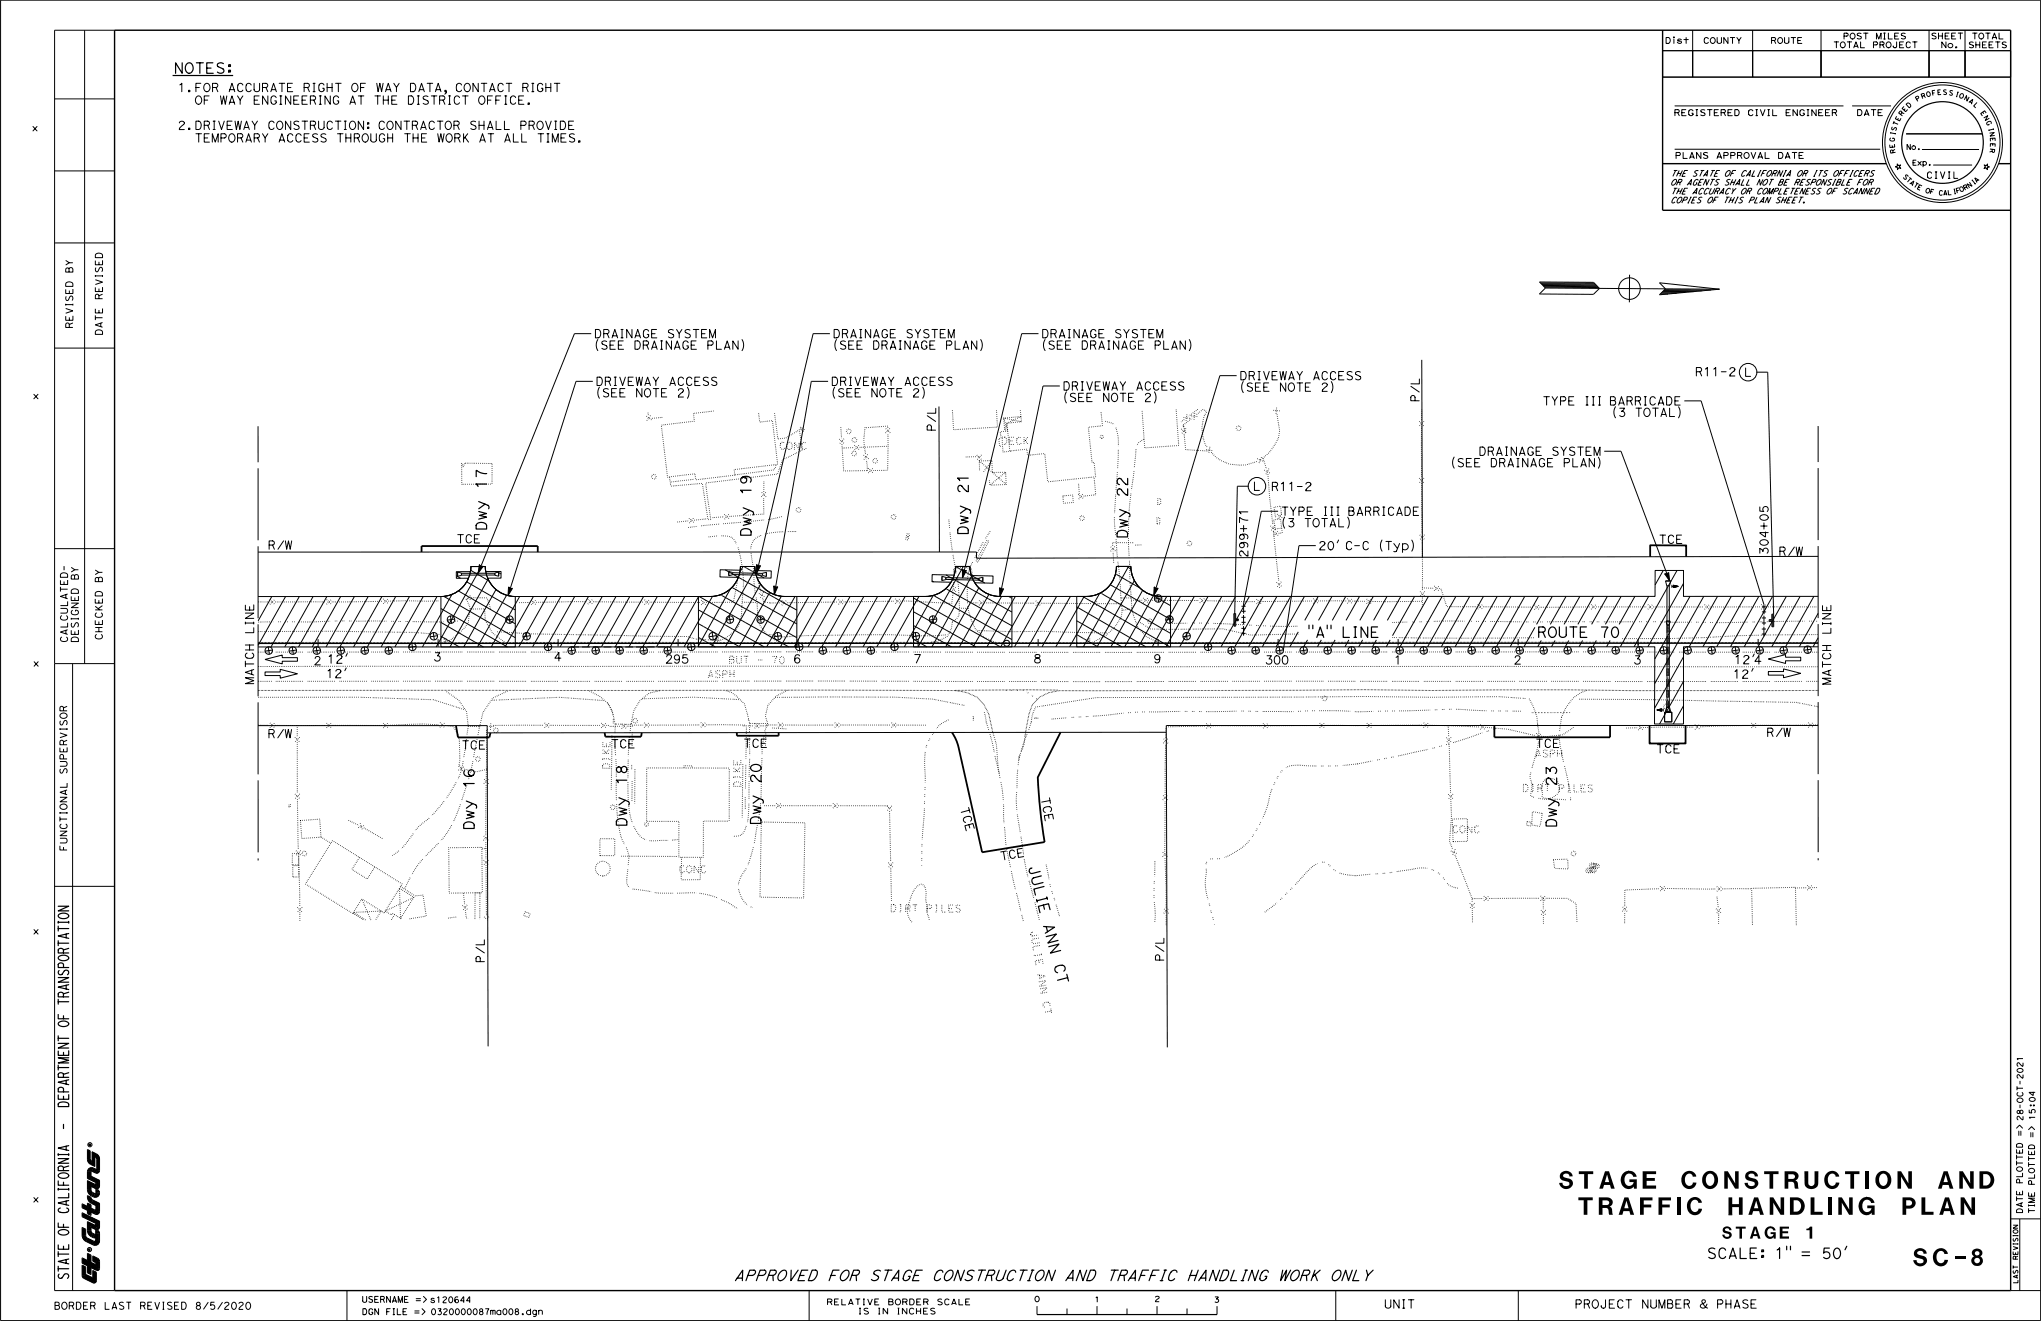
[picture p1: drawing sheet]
<svg xmlns="http://www.w3.org/2000/svg" width="432mm" height="279mm" viewBox="0 0 432 279" stroke-linecap="round" stroke-linejoin="round" font-family="sans-serif">
<defs><g id="words">
<text font-size="25.4" x="17.1" y="263.7">I</text>
<text font-size="9" x="350.9" y="63.2">-===</text>
<text font-size="8.5" x="17" y="271.7">It</text>
<text font-size="6.5" x="337.2" y="63.2">) $</text>
<g font-size="5.5">
<text x="196.1" y="91.9">&quot;</text>
<text x="100.6" y="204.4">&quot;</text>
<text x="244.3" y="204">&quot;</text>
</g>
<text font-size="5.2" x="298.4" y="85.5">&quot;</text>
<g font-size="5.1">
<text x="329.8" y="251.6">STAGE</text>
<text x="355.6" y="251.6">CONSTRUCTION</text>
<text x="410" y="251.6">AND</text>
<text x="333.9" y="257.2">TRAFFIC</text>
<text x="365.6" y="257.2">HANDLING</text>
<text x="402.4" y="257.2">PLAN</text>
<text x="404.7" y="267.8">SC-8</text>
</g>
<text font-size="4.3" x="353.6" y="40.9">~Z/5~1[{A~jA~~ 1g;pr~Ti~r;n1i:::w</text>
<g font-size="4">
<text x="37" y="15.6">NOTES:</text>
<text x="18.5" y="265.8">•</text>
</g>
<g font-size="3.8">
<text x="218.1" y="187.4">c</text>
<text x="385.7" y="266.3">50'</text>
</g>
<text font-size="3.7" x="361.3" y="266.4">SCALE: 1&quot;</text>
<g font-size="3.6">
<text x="155.6" y="271.2">APPROVED FOR STAGE CONSTRUCTION AND</text>
<text x="234.8" y="271.2">TRAFFIC HANDLING WORK ONLY</text>
</g>
<g font-size="3.5">
<text x="373.8" y="156">R W</text>
<text x="12.1" y="196.6">;::</text>
<text x="364.3" y="262.2">STAGE</text>
<text x="382.1" y="262.2">1</text>
</g>
<g font-size="3.3">
<text x="37.9" y="19.5">1.FOR ACCURATE RIGHT OF WAY DATA, CONTACT RIGHT</text>
<text x="41.3" y="22.2">OF WAY ENGINEERING AT THE DISTRICT OFFICE.</text>
<text x="37.8" y="27.4">2.DRIVEWAY CONSTRUCTION: CONTRACTOR SHALL PROVIDE</text>
<text x="41.3" y="30.2">TEMPORARY ACCESS THROUGH THE WORK AT ALL TIMES.</text>
<text x="125.9" y="71.6">DRAINAGE SYSTEM</text>
<text x="176.4" y="71.6">DRAINAGE SYSTEM</text>
<text x="220.5" y="71.6">DRAINAGE SYSTEM</text>
<text x="126" y="74">(SEE DRAINAGE PLAN)</text>
<text x="176.5" y="74">(SEE DRAINAGE PLAN)</text>
<text x="220.6" y="74">(SEE DRAINAGE PLAN)</text>
<text x="126.2" y="81.8">DRIVEWAY ACCESS</text>
<text x="176" y="81.8">DRIVEWAY ACCESS</text>
<text x="262.4" y="80.5">DRIVEWAY ACCESS</text>
<text x="262.6" y="82.9">(SEE NOTE 2)</text>
<text x="358.8" y="79.7">R11-2 L</text>
<text x="126.4" y="84.1">(SEE NOTE 2)</text>
<text x="176.1" y="84.1">(SEE NOTE 2)</text>
<text x="326.5" y="85.9">TYPE III BARRICADE</text>
<text x="341.3" y="88.2">(3 TOTAL)</text>
<text x="307.2" y="98.9">(SEE DRAINAGE PLAN)</text>
<text x="313" y="96.5">DRAINAGE SYSTEM</text>
<text x="271" y="109.2">TYPE III BARRICADE</text>
<text x="276.1" y="111.6">TOTAL)</text>
<text x="56.9" y="116.3">R/W</text>
<text x="293" y="277">UNIT</text>
<text x="333.4" y="277">PROJECT NUMBER</text>
<text x="363.3" y="277">PHASE</text>
</g>
<text font-size="3.2" x="426.5" y="240.5">&quot;&quot;</text>
<text font-size="3.1" x="20.1" y="59.8">;:</text>
<g font-size="3">
<text x="12.6" y="172.3">2</text>
<text x="426.7" y="228.3">2</text>
</g>
<g font-size="2.9">
<text x="51.8" y="131">z</text>
<text x="359.6" y="277">&amp;</text>
</g>
<text font-size="2.8" x="51.8" y="129.3">w</text>
<g font-size="2.7">
<text x="51.7" y="137.7">:r:</text>
<text x="51.8" y="139.4">u</text>
<text x="12.1" y="205">a..</text>
<text x="12.2" y="223.5">w</text>
<text x="12.2" y="231.3">a..</text>
<text x="12.2" y="264.5">w</text>
<text x="11.6" y="277.1">BORDER</text>
<text x="22.2" y="277.1">LAST</text>
<text x="29.7" y="277.1">REVISED</text>
<text x="41.5" y="277.1">8/5/2020</text>
</g>
<g font-size="2.6">
<text x="217.5" y="185.1">c-</text>
<text x="12.2" y="232.8">w</text>
</g>
<g font-size="2.5">
<text x="98.5" y="173.4">3</text>
<text x="12.2" y="201.8">c:::</text>
<text x="12.2" y="211.1">c:::</text>
<text x="12.2" y="228.2">c:::</text>
<text x="12.2" y="247.9">c:::</text>
</g>
<g font-size="2.4">
<text x="352.4" y="9.3">Dist</text>
<text x="360.4" y="9.3">COUNTY</text>
<text x="374.7" y="9.3">ROUTE</text>
<text x="387.9" y="10.2">TOTAL PROJECT</text>
<text x="390" y="8.4">POST MILES</text>
<text x="354.3" y="24.6">REGISTERED</text>
<text x="369.8" y="24.6">CIVIL ENGINEER</text>
<text x="354.5" y="33.7">PLANS APPROVAL</text>
<text x="376.2" y="33.7">DATE</text>
<text x="429.4" y="234.6">..</text>
<text x="76.7" y="275.7">USERNAME =&gt;s120644</text>
<text x="76.7" y="278.3">DGN FILE =&gt; 0320000087mo008 .dgn</text>
</g>
<g font-size="2.3">
<text x="12.7" y="122.4">Om</text>
<text x="20.1" y="123.2">m</text>
<text x="98.5" y="170.8">&gt;,</text>
<text x="426.5" y="244.3">Ww</text>
<text x="426.5" y="248.1">Oo</text>
<text x="426.5" y="253.1">Ww</text>
<text x="175.1" y="276.2">R[LATIV[</text>
<text x="181.7" y="278.2">IS</text>
<text x="185.8" y="278.2">IN INCH~S</text>
<text x="188" y="276.2">BORD[R</text>
<text x="198.4" y="276.2">SCAL[</text>
</g>
<g font-size="2.2">
<text x="13.9" y="66.5">&gt;</text>
<text x="51.8" y="143">&lt;t</text>
<text x="12.7" y="156.4">&gt;</text>
</g>
<g font-size="2.1">
<text x="20.1" y="56.1">w</text>
<text x="13.9" y="62.2">w</text>
<text x="20.1" y="61.8">w</text>
<text x="13.9" y="67.9">w</text>
<text x="20.1" y="69.3">&lt;t</text>
<text x="20.1" y="66.3">w</text>
<text x="12.7" y="123.8">w</text>
<text x="12.7" y="127">&lt;tw</text>
<text x="20.1" y="127.7">w</text>
<text x="12.7" y="134.4">&lt;t w</text>
<text x="20.1" y="132.2">w</text>
<text x="12.7" y="168.2">&lt;t</text>
</g>
<g font-size="2">
<text x="13.9" y="56.4">&gt;-</text>
<text x="13.9" y="57.6">m</text>
<text x="13.5" y="121.6">' &gt;-</text>
<text x="20.1" y="121.8">&gt;-</text>
<text x="51.8" y="141.2">I-</text>
<text x="426.7" y="233.2">oo</text>
<text x="426.7" y="231.8">u.,.</text>
<text x="429.1" y="246.9">&gt;­</text>
</g>
<g font-size="1.9">
<text x="12.8" y="128.2">_jz</text>
<text x="20.1" y="130.7">u</text>
<text x="20.1" y="135.3">u</text>
<text x="98" y="164.2">U)</text>
<text x="12.7" y="169.7">z</text>
<text x="12.7" y="176.9">z</text>
</g>
<g font-size="1.8">
<text x="20.1" y="67.8">f-</text>
<text x="12.7" y="125.4">f-o</text>
<text x="12.7" y="131.4">u-</text>
<text x="12.7" y="135.9">uo</text>
<text x="12.1" y="200.3">I-</text>
<text x="12.1" y="212.7">I-</text>
<text x="12.1" y="220.5">I-</text>
<text x="12.1" y="226.6">I-</text>
<text x="12.2" y="234.3">Cl</text>
<text x="426.5" y="245.5">f- f-</text>
<text x="12.1" y="266.1">I-</text>
<text x="12.1" y="269.2">I-</text>
</g>
<text font-size="1.7" x="218.9" y="275.6">0</text>
<g font-size="1.6">
<text x="353.8" y="37.4">THE STATE OF CALIFORNIA</text>
<text x="380.3" y="37.4">OR ITS OFFICERS</text>
<text x="351.6" y="43.4">~co_P_1E_s_o_F_TH_1_s_P_u_N_s_HE_E_T.____________</text>
<text x="20.1" y="63.3">Ct'.</text>
<text x="13.9" y="69.4">Ct'.</text>
<text x="7.1" y="84.6">X</text>
<text x="12.8" y="130">::J 0</text>
<text x="12.7" y="162.2">::J</text>
<text x="12.7" y="178.4">::J</text>
<text x="7.1" y="197.8">X</text>
<text x="12.2" y="215.8">LL.</text>
<text x="427.3" y="234.6">'</text>
<text x="12.1" y="250.9">LL.</text>
<text x="7.1" y="254.6">X</text>
<text x="12.1" y="259.9">LL.</text>
</g>
<g font-size="1.5">
<text x="15.1" y="132.7">l/l</text>
<text x="12.7" y="150.5">'Jc:</text>
<text x="12.7" y="157.7">'Jc:</text>
<text x="12.7" y="158.9">_u</text>
<text x="427" y="240.5">II</text>
<text x="429.5" y="240.5">11</text>
<text x="426.5" y="246.9">f-</text>
<text x="429.1" y="256.8">f-</text>
</g>
<g font-size="1.4">
<text x="6.9" y="27.8">X</text>
<text x="20.1" y="57.6">Ul</text>
<text x="7.2" y="141.1">X</text>
<text x="426.5" y="243">Cle,</text>
<text x="426.5" y="250.3">a_</text>
<text x="429.1" y="250.3">a_</text>
</g>
<g font-size="1.3">
<text x="20.1" y="129.1">cL</text>
<text x="12.6" y="179.9">LL</text>
<text x="426.7" y="230.8">f-</text>
</g>
<g font-size="1.2">
<text x="426.7" y="225.7">N</text>
<text x="426.7" y="237.3">N</text>
</g>
<text font-size="1.1" x="12.6" y="163.5">V)</text>
<text font-size="1" x="18.6" y="242.5">@</text>
</g></defs>
<g fill="none" stroke="#000" stroke-width=".21">
<path d="M.1 0h431.6v279.3h-431.6zM17.9 6.4v134M24.2 6.4h-12.7v266.6h12.7M351.7 10.7h6.4v5.6h-6.4zM351.7 16.3h73.7M351.7 10.7h73.7M358.1 6.4v9.9M358.1 10.7h12.7v5.6h-12.7zM370.8 10.7h14.5v5.6h-14.5zM370.8 6.4v9.9M385.3 6.4v9.9M385.3 10.7h22.8v5.6h-22.8z"/>
<path d="M407.7 19.5a.45 .45 0 0 1 .7 .3 .45 .45 0 0 1-.6 .5l-.2-.3zM408.1 6.4v9.9M408.1 10.7h7.6v5.6h-7.6zM409.3 19.6l-.4 .1M409.4 19.1l-.6 .1 .1 1M409.5 7.1l-.2-.1a.32 .32 0 0 0-.4 0 .32 .32 0 0 0 0 .5 .63 .63 0 0 1 .7 .5l-.4 .2-.5-.1M410.1 7v1.2M410.1 7.6h.8M410.4 19.5h-.4M410.5 19h-.5v1h.7M410.9 7v1.2M411.5 7.6h.6"/>
<path d="M411.7 8.9v1.2l-.9-1.2v1.2M411.8 19.1a.32 .32 0 0 0-.4-.1 .32 .32 0 0 0-.2 .4 .32 .32 0 0 0 .4 .1 .3 .3 0 0 1 .1 .5 .3 .3 0 0 1-.5-.1M412.3 7h-.8v1.2h.9M412.9 7.6h.6M413.1 19.3a.31 .31 0 0 0-.3-.2 .31 .31 0 0 0-.3 .4 .31 .31 0 0 0 .4 .2l.2 .2-.2 .2-.5-.1M413.7 7h-.8v1.2h.9M413.7 9.9h.3v.2h-.3zM414.1 19.4l.3 .1M414.2 19.5l-.3 .9M414.3 7h.9M414.7 7v1.2M414.8 19.9a.46 .46 0 0 1 .6 .4 .46 .46 0 0 1-.6 .5l-.2-.4z"/>
<path d="M415.7 6.4v9.9M415.7 10.7h9.7v5.6h-9.7zM417.3 7h1M417.5 9l-.3-.1a.32 .32 0 0 0-.4 0 .32 .32 0 0 0 0 .4 .63 .63 0 0 1 .7 .6l-.4 .2-.4-.1M417.8 7v1.2M418 8.9v1.2M418 9.5h.8M418.8 8.9v1.2M419.4 9.5h.6M420.1 7h.9M420.2 8.9h-.8v1.2h.9M420.6 7v1.2"/>
<path d="M420.8 9.5h.6M421.5 8.2l.4-1.2 .5 1.2M421.6 7.9h.7M421.6 8.9h-.8v1.2h.9M422.2 8.9h.9M422.6 8.9v1.2M422.9 7v1.2h.8M424.4 9l-.2-.1a.32 .32 0 0 0-.5 0 .32 .32 0 0 0 0 .4 .63 .63 0 0 1 .8 .6l-.5 .2-.4-.1M11.5 20.9h12.7M11.5 36.1h12.7M354.3 31.6h43.5M354.3 22.4h35.7"/>
<path d="M391.8 22.4h8.3M393 23.2h.5a.67 .67 0 0 1 .4 .6 .67 .67 0 0 1-.4 .7h-.5zM394.4 24.5l.5-1.3 .5 1.3M394.6 24.1h.7M395.9 23.2h1M396.4 23.2v1.3M397.3 23.8h.6M398.2 23.2h-.9v1.3h.9M400 28.1l1 .2M400 28v.2M400 29.2l-.1 .1a.45 .45 0 0 0 .4 .5 .45 .45 0 0 0 .4-.5l-.3-.1v.2M400.3 30.7l.1 .5"/>
<path d="M400.4 26.8a.32 .32 0 0 0-.3 .4 .32 .32 0 0 0 .4 .3 .32 .32 0 0 0 .3-.4l.2-.1 .2 .1-.2 .5M400.4 31.9l-.2-.2-.2 .1v.6l1-.2M400.6 25.9l1 .4M400.7 25.6l-.2 .6M400.8 30.5l.1 .6-1.1 .1v-.6M400.9 31.6l-.5 .3 .1 .4M401 28.2v.2M401.3 24.6l-.3 .5 .9 .5 .3-.6M401.4 34.7l.3 .3 .4-.1-.3 .4 .3 .3-.4-.1-.3 .4v-.5l-.4-.1 .4-.2zM401.6 25l-.2 .3M402.3 23.9v-.3l-.2-.1-.4 .4 .8 .6M402.8 22.5l-.4 .4 .8 .7 .4-.4"/>
<path d="M402.9 24l-.6-.1-.2 .3M403.1 23l-.3 .3M403.3 22.1l.2-.3a.57 .57 0 0 1 .6 .2 .57 .57 0 0 1 .1 .6l-.3 .2zM403.3 28.3h16M403.7 37.4a.32 .32 0 0 0-.2-.4 .32 .32 0 0 0-.4 .2 .32 .32 0 0 0 .2 .4v.2l-.2 .1-.4-.4M404 37.5l.5 .5M404 38.9l.9-.6-.3 1M404.1 30.6v1l-.6-1v1M404.2 37.7l-.7 .8M404.2 38.8l.5 .3M404.7 34.4h.5M405.3 33.9h-.6v1.1h.7"/>
<path d="M405.4 38.6l.5 .4M405.5 21l.4-.3-.1-.3-.6 .2 .5 .8M405.6 38.8l-.5 .8M405.8 34.2l.7 .7M405.9 31.5h.1v.1h-.1zM405.9 39.5l.3 .2M406.5 34.1l-.7 .8M406.6 20.4l.4-.2 .4 .4M406.6 31.6h12.1M406.6 39.3l-.5-.2-.5 .9 .6 .3M406.8 34.3a.42 .42 0 0 1 .6-.1 .42 .42 0 0 1 0 .6 .42 .42 0 0 1-.6 0M406.8 34.2v1.1"/>
<path d="M407 20.2l.1-.1-.1-.3-.6 .1 .4 1M407.6 40a.46 .46 0 0 1 .7 .4 .46 .46 0 0 1-.6 .4l-.2-.3zM408.2 34.8h.2v.2h-.2zM408.6 36.6a.5 .5 0 0 0-.6-.2 .5 .5 0 0 0-.2 .7 .47 .47 0 0 0 .3 .6 .47 .47 0 0 0 .5-.2M409 34.9h8.2M409.4 36.4h.4M409.4 37.7h.4M409.6 36.4v1.3M410.5 36.4l.5 1.3 .4-1.3M412.2 36.4h.3M412.2 37.7h.3M412.4 36.4v1.3"/>
<path d="M413.4 36.4v1.3h.8M413.5 40l.1 1M413.6 40h-.3M413.8 20.4l.3 .1M414.4 39.7l-.6 .2 .3 1M414.7 39.6a.45 .45 0 0 1 .7 .3 .45 .45 0 0 1-.5 .6l-.3-.4zM415.6 39.8l.3-.2 .5 .3M415.9 39.6l.1-.3-.1-.2-.6 .2 .5 .9M416.5 21.7l.9-.7-.3 1M416.6 20.5l-.5 .9-.1-1.2-.4 .9M416.7 38.5l.5 .9-1.1-.5 .6 .8M416.7 21.5l.5 .3"/>
<path d="M417.2 38.1l.7 .8M417.3 38l-.1 .2M418 38.8l-.2 .2M418.3 21.7l-.7 .7 .4 .4M418.5 38l-.4 .4M418.7 38.1l-.9-.5 .4 1M419.4 23.7l.3 .4M419.7 25l.9-.5-.6 1 .9-.5M419.8 34.9l.4 .1 .3-.3v.4l.4 .2-.4 .1-.1 .5-.2-.4-.5 .1 .3-.3zM420.2 23.9l-.3-.5-.9 .6 .4 .5M420.7 27.4l.1 .3M420.9 28.2l1-.2-.9 .8 1-.2"/>
<path d="M421 31.5l1 .1-.1 .6h-.3l-.1-.2M421.1 31v-.6h1v.6M421.2 26.2l.1-.2a.45 .45 0 0 0-.7-.3 .45 .45 0 0 0-.1 .7h.3v-.2M421.5 31.6v.4l-.6 .1M421.6 29.2v.5M421.6 30.4v.4M421.7 27.2l.1 .2M421.7 27.3l-.9 .2M422.1 29.8v-.6l-1 .1v.6M11.5 51.4h12.7M14 59.8l.5-.2 .7 .1 .2 .3v.6h-1.5zM20.3 53.8l.5-.3 .6 .2 .3 .2v.6h-1.5z"/>
<path d="M325.9 59.8l11.4 .1M337.1 59.7l-11.4-.1 1.3 1.3M408.5 40.5l.4 .1M409.2 40.1l-.6-.1-.2 1M411 40.5l-.2-.1a.45 .45 0 0 0-.5 .4 .45 .45 0 0 0 .5 .4l.1-.1M411.8 41l-.5 .1M411.9 41.3l-.4-1-.3 1M412.1 40.2l.1 1h.6M413.8 41h-.3M414.4 40.3l-.4 .1M11.5 73.6h12.7M13.9 64.4h1.5"/>
<path d="M13.9 64.2v.4M14 62.7a.45 .45 0 0 0-.2 .6 .45 .45 0 0 0 .6 .2l.1-.2a.5 .5 0 0 1 .2-.6 .5 .5 0 0 1 .6 0l.1 .4-.2 .5M15.4 64.2v.4M20.3 70l.5-.2 .6 .1 .3 .3v.5h-1.5zM125.1 70.6h-3.6l-20.3 50.6M175.6 70.6h-3.6l-11.9 50.7M219.7 70.6h-3.5l-12.6 51.7M261.6 79.5h-3.5l-14 46.5M300.8 76.1l.1 41.8M326.1 60l11.4 .1M326.2 60.2l11.5 .1M326.4 60.4h11.4"/>
<path d="M326.6 60.6h11.4M326.8 60.7l11.4 .1M327 60.9l36.8 .3M327 60.9l-1.3 1.3 11.4 .1M371.6 78.7h2.4l1.2 51.2M54.6 90.2v7.6M54.6 99v15.3M125.4 80.7h-3.5l-14.4 45.3M175.2 80.7h-3.6l-7.8 45.1M198.6 86l.1 30.8M224.2 81.6h-3.5l-9.2 44.6M225.1 80.8h.6a1 1 0 0 1 0 1.7h-.6z"/>
<path d="M225.6 82.9a2.22 2.22 0 0 0 0 2.3M226.9 81.6h.7l.4 .9M227.5 83.3a.58 .58 0 0 0-.6-.1 .58 .58 0 0 0-.4 .5l.3 .2a.61 .61 0 0 1 .7 .8 .74 .74 0 0 1-1 0M227.6 81.6a.44 .44 0 0 0 .4-.4 .44 .44 0 0 0-.4-.4h-.7v1.7M228.2 84.1h.7M228.8 80.8h.4M228.8 82.5h.4M229 80.8v1.7M229.2 83.2h-1v1.7h1.1M229.9 80.8l.6 1.7 .6-1.7M230 84.1h.7M231 83.2h-1v1.7h1.1"/>
<path d="M231.7 81.7h.7M232.8 80.8h-1.1v1.7h1.1M233.4 80.8l.3 1.7 .3-1.7 .4 1.7 .3-1.7M234.6 83.2v1.7l-1.1-1.7v1.7M235.2 82.5l.6-1.7 .6 1.7M235.4 82.1h.9M235.4 83.3a.81 .81 0 0 1 1.1 .4 .81 .81 0 0 1-.3 1 .77 .77 0 0 1-1-.1 .77 .77 0 0 1 0-1zM237 80.8l.5 .8 .6-.8M237 83.2h1.2M237.5 81.6v.9M237.6 83.2v1.7M238.8 84.1h.7"/>
<path d="M239.8 83.2h-1v1.7h1.1M240.5 82.5l.6-1.7 .6 1.7M240.7 82.1h.8M242.3 83.6a.49 .49 0 0 1 .7-.4 .49 .49 0 0 1 .2 .7l-.6 .6-.3 .5h1.1M243.4 81.1a.6 .6 0 0 0-.8-.3 .6 .6 0 0 0-.3 .7 .64 .64 0 0 0 .2 .9 .64 .64 0 0 0 .9-.2M244.2 82.9a2.22 2.22 0 0 1 0 2.3M245.2 81.1a.6 .6 0 0 0-.8-.3 .6 .6 0 0 0-.4 .7 .64 .64 0 0 0 .3 .9 .64 .64 0 0 0 .9-.2M245.8 81.7h.7M246.8 80.8h-1v1.7h1.1M248.6 80.9a.58 .58 0 0 0-.6-.2 .58 .58 0 0 0-.4 .6l.3 .2a.61 .61 0 0 1 .7 .8 .74 .74 0 0 1-1 0M250.4 80.9a.58 .58 0 0 0-.6-.2 .58 .58 0 0 0-.4 .6l.3 .2a.61 .61 0 0 1 .7 .8 .74 .74 0 0 1-1 0M339.4 95.4h3.5l10.3 27.5"/>
<path d="M356.3 84.8h3.6l13.3 43.1v2M384.6 99l.1 15.2M384.6 90.1v7.6M11.5 116h12.7M54.6 115.5v15.3M54.6 116.8h152v1.3l178.1-.4M96.8 113.1h1.2M97.4 113.1v1.8M99.7 113.4a.6 .6 0 0 0-.7-.3 .6 .6 0 0 0-.4 .8 .64 .64 0 0 0 .2 .8 .64 .64 0 0 0 .9-.2M100.4 114h.7M101.4 113.1h-1v1.8h1.1M101.4 119.4l-.2 1.8"/>
<path d="M101.4 119.4l.3 .4M101.4 119.4l-.1 1.5 .8-1.1M101.7 119.8h.5l-1 1.4M101.9 119.8l-9.6 17M102 119.8l-.5 .7 .1-.9v.5l.1-.3M157.2 119.8l-.7 1.2M157.3 119.8l4.4 2.4M160.1 119.4v1.9M160.1 119.4l.3 .4M160.1 119.4l.1 1.5 .6-1.2-.5 .8v-.9l.1 .5v-.3M160.4 119.8l.5-.2-.8 1.7M202.1 119.8l6.3 3.5"/>
<path d="M202.1 119.8a6.3 6.3 0 0 1-6.3 6.4M202.1 119.8h3.1a6.3 6.3 0 0 0 6.3 6.4M203.8 119.8l-9.6 17M236.2 119.8a6.3 6.3 0 0 1-6.3 6.4M236.2 119.8h3a6.3 6.3 0 0 0 6.4 6.3M238.4 119.8l.8 .5M238.8 119.8l-9.6 17M262.4 111.8h1.4M262.4 114.9a.85 .85 0 0 1 1-.2 .85 .85 0 0 1 .5 .9v.1M262.4 113.2a.85 .85 0 0 1 1-.3 .85 .85 0 0 1 .5 .9v.1M263.1 111.1v1.4M264 108.3h-1.8l.4 .4"/>
<path d="M264 110a2.77 2.77 0 0 1-1.8-.5v1M264 116.5v1.1l-.5-.2-.6-.7a.49 .49 0 0 0-.7 .2 .49 .49 0 0 0 .4 .7M264.1 102.8h-2.3l-.6 26.9M265.4 102v1.7h1M269.2 102.9h.7l.4 .9M269.9 102.9a.44 .44 0 0 0 .4-.4 .44 .44 0 0 0-.4-.5h-.7v1.8M270.4 108.1h-3.6l-3.7 19.6v2.1M271.1 102.3l.4-.3v1.8M271.8 109.4a2.22 2.22 0 0 0 0 2.3M272.7 109.7h.9l-.1 .4-.4 .2a.58 .58 0 0 1 .6 .8 .58 .58 0 0 1-1 .1M272.9 102.3l.4-.3v1.8M274.5 102.9h1"/>
<path d="M276.3 102.4a.49 .49 0 0 1 .6-.4 .49 .49 0 0 1 .3 .7l-.7 .6-.2 .5h1M278.4 115.4h-3.6l-3.3 22.1-1.6 .2M279.3 114.9a.49 .49 0 0 1 .6-.4 .49 .49 0 0 1 .2 .7l-.6 .6-.2 .5h1M281.2 114.7a.6 .6 0 0 1 .7 0 .6 .6 0 0 1 .2 .7v.1a.61 .61 0 0 1-.5 .8 .61 .61 0 0 1-.6-.8zM283.2 114.2l-.3 .6M286 114.9a.6 .6 0 0 0-.8-.3 .6 .6 0 0 0-.3 .7 .64 .64 0 0 0 .2 .9 .64 .64 0 0 0 .9-.2M286.6 115.4h1M289.5 114.9a.6 .6 0 0 0-.8-.3 .6 .6 0 0 0-.3 .7 .64 .64 0 0 0 .2 .9 .64 .64 0 0 0 .9-.2M292.4 114.2a2.22 2.22 0 0 0 0 2.4M293.2 114.5h1.2M293.8 114.5v1.8M294.9 115l.8 1"/>
<path d="M296.1 115l-.7 1.5-.2 .2-.3-.1M296.7 115.1a.7 .7 0 0 1 1 0 .7 .7 0 0 1 0 1 .7 .7 0 0 1-1 0M296.7 115v1.8M298.7 114.2a2.22 2.22 0 0 1 0 2.4M351.2 113.2h1.2M351.8 113.2v1.7M354.1 113.5a.6 .6 0 0 0-.8-.3 .6 .6 0 0 0-.3 .8 .64 .64 0 0 0 .2 .8 .64 .64 0 0 0 .9-.2M354.7 114.1h.7M355.8 113.2h-1.1v1.7h1.1M372.3 117v-1l.4 .2 .3 .4a.58 .58 0 0 1 .8-.6 .58 .58 0 0 1 .1 1M372.3 107.2v.9l.8 .1a.59 .59 0 0 1 0-.9 .59 .59 0 0 1 .8 0 .59 .59 0 0 1 0 .9M372.5 114.4a.89 .89 0 0 1 1-.3 .89 .89 0 0 1 .5 .9 .94 .94 0 0 1-.9 .3 .94 .94 0 0 1-.8-.7z"/>
<path d="M372.5 109.1a.89 .89 0 0 1 1-.3 .89 .89 0 0 1 .5 .9 .94 .94 0 0 1-.9 .4 .94 .94 0 0 1-.8-.8zM372.5 111.3h1.3M373.2 110.6v1.3M373.5 112.5v1.1l-1.2-.9 1.8-.1M376.6 116.6h.7l.4 .9M377.3 116.6a.44 .44 0 0 0 .4-.5 .44 .44 0 0 0-.4-.4h-.7v1.8M379.6 115.7l-1.2 1.8M380 115.7l.3 1.8 .4-1.8 .3 1.8 .3-1.8M384.7 115.5v15.2M14.3 131.7v.9h-1.5M15.4 129.1a.55 .55 0 0 0-.2 .7 .55 .55 0 0 0 .7 .2 .52 .52 0 0 0 .7-.3 .52 .52 0 0 0-.3-.6h-.3v.2M20.1 133.6h1.6"/>
<path d="M20.1 132.7h1.6M20.3 125.3l.5-.2 .6 .1 .3 .3v.5h-1.6zM20.9 132.7v.9M53.7 132.8v1h-1.8M54.6 132v15.3M56.1 139.5l3.6-1v.6h3.2v.8h-3.2v.5zM56.7 136.8l.3 1.6M57.5 126.2l-2.9 5.1M57.6 137.5l-1.5 .2M60.4 126.2l-5.8 10.3M61.8 136.8l.3 1.6M62.7 137.5l-1.5 .2"/>
<path d="M63.3 126.2l-6 10.6M66.2 126.2l-6 10.6M66.7 139.3l.3-.4 .6 .1a.54 .54 0 0 1-.2 .8l-.8 .8h1.2M66.9 136.8l.2 1.6M67.3 135.2v1.6M67.8 137.5l-1.6 .2M69.2 126.2l-6 10.6M69.6 138.8l.4-.3v1.8M71.3 138.9a.49 .49 0 0 1 .7-.4 .49 .49 0 0 1 .2 .7l-.7 .6-.2 .5h1M72 136.8l.2 1.6M72.1 126.2l-6 10.6M72.9 137.5l-1.6 .2"/>
<path d="M73.5 138.2l-.3 .6M75 126.2l-6 10.6M77.1 136.8l.2 1.6M77.9 126.2l-6 10.6M78 137.5l-1.6 .2M80.8 126.2l-6 10.6M82.1 136.8l.3 1.6M83 137.5l-1.5 .2M83.7 126.2l-6 10.6M86.6 126.2l-6 10.6M87.1 136l.3 1.6M88 136.7l-1.5 .2"/>
<path d="M89.5 126.2l-6 10.6M91.7 133.8l.2 1.6M92.1 138h.9l-.5 .7a.59 .59 0 0 1 .5 1 .59 .59 0 0 1-1-.2M92.5 126.2l-6 10.6M92.6 134.5l-1.6 .2M92.7 135.2v1.6M93.3 134.6l3.9 2.2M93.3 131.6l9 5.2M93.3 128.7l14.1 8.1M93.9 126.1l15.1 8.8M95.3 130.3l.2 1.5M95.6 125.7l-6.2 11.1"/>
<path d="M96.2 130.9l-1.6 .3M96.5 120.9h3l.1-1.1h3.1l.1 1.1h3.2v1.4h-2.8a6.3 6.3 0 0 0 5.8 3.9v10.6h-15.7v-10.6a6.3 6.3 0 0 0 5.8-3.9h-2.6zM96.5 121.8l.9 .5M96.8 121l.8 .2v.5l-.8 .2zM97 125l12 6.9M98.7 123.1l10.3 5.9M99.6 120.6l3.9 2.3M103.3 122.5l-8.1 14.3M104.7 121.2l-7.1 .1M104.7 121.6h-7.1M104.7 121.2l.8-.2v.9l-.8-.2zM104.9 124.7l-6.8 12.1"/>
<path d="M105.1 120.9l.9 .5M107.2 125.9l-6.2 10.9M107.6 124.2l.3 .3M107.6 124.2v1.4l.7-1.2-.6 .8 .1-.9v.5l.1-.3M107.6 124.2l-.1 1.8M107.7 130.3l.2 1.5M107.9 124.5l.5-.1-.9 1.6M108.6 130.9l-1.6 .3M109 126.2a6.3 6.3 0 0 1-6.3-6.4h-3.1a6.3 6.3 0 0 1-6.3 6.4M109.9 126.2l-6 10.6M111.3 133.8l.2 1.6M112.2 134.4l-1.6 .3"/>
<path d="M112.8 126.2l-6 10.6M115.8 126.2l-6 10.6M115.8 136l.3 1.6M116.7 136.7l-1.5 .2M118.1 135.2v1.6M118.7 139.2h-1.3l.8-1.2v1.8M118.7 126.2l-6 10.6M120.8 136.8l.3 1.6M121.6 126.2l-6 10.6M121.7 137.5l-1.5 .2M124.5 126.2l-6 10.6M125.9 136.8l.2 1.6"/>
<path d="M126.8 137.5l-1.6 .2M127.4 126.2l-6 10.6M130.3 126.2l-6 10.6M131 136.8l.2 1.6M131.9 137.5l-1.6 .2M133.2 126.2l-6 10.6M136.1 136.8l.2 1.6M136.2 126.2l-6 10.6M137 137.5l-1.6 .2M139.1 126.2l-6 10.6M141.1 138.9l.3-.4 .6 .2a.54 .54 0 0 1-.2 .7l-.8 .9h1.1M141.1 136.8l.3 1.6"/>
<path d="M142 126.2l-6 10.6M142 137.5l-1.5 .2M143.5 135.2v1.5M143.8 139.1a.55 .55 0 0 1-.8 .5 .55 .55 0 0 1-.2-.9 .55 .55 0 0 1 .9 .1 1.23 1.23 0 0 1-.4 1.5l-.5-.1-.1-.2M144.9 126.2l-6 10.6M145.4 138.5h-.9l-.1 .8a.63 .63 0 0 1 1-.1 .63 .63 0 0 1-.1 1 .63 .63 0 0 1-.9-.3M146.1 136l.3 1.6M147 136.7l-1.5 .2M147.7 134.8l3.6 2M147.8 129l13.9 7.8M147.8 131.9l8.7 4.9M147.8 126.2l-6 10.6"/>
<path d="M147.9 126.2l19 10.6M150.7 133.8l.2 1.5M150.7 126.1l-6 10.7M151.6 134.4l-1.6 .3M152.4 120.5l4.2 .1v-.8h3.1l.1 .9 3.4 .1-.1 1.5-2.9-.1a6.3 6.3 0 0 0 5.8 4h2.6v10.6h-20.8v-10.6a11.7 11.7 0 0 0 4.4-.3 6.3 6.3 0 0 0 4-3.8l-3.9-.1zM152.4 125.8l.2 .1M152.6 125.9l16 9M153.4 120.5l15.2 8.5M154.3 130.3l.2 1.5M154.5 124.5l-6.9 12.3M154.8 124.2l13.8 7.8M155 121.5l6.3 .2"/>
<path d="M155 121.1l6.3 .2M155 121.1v.5M155 121.1l-.8-.2v.9l.8-.2M155.2 130.9l-1.6 .3M159.7 120.5l-9.2 16.3M160.8 130.3l.2 1.5M160.9 123.6l-7.4 13.2M161.3 121.2l.9-.2-.1 .9-.8-.2zM161.7 130.9l-1.6 .3M162.8 125.3l-6.4 11.5M163.7 123.9l.1 1.9M163.7 123.9l.4 .3"/>
<path d="M163.7 123.9l.2 1.5 .5-1.3-.4 .9-.1-.9 .1 .4 .1-.3M164.1 124.2l.5-.1-.8 1.7M164.4 133.8l.3 1.5M165.3 126.1l-6 10.7M165.3 134.4l-1.5 .3M166 126.2a6.3 6.3 0 0 1-6.3-6.4h-3.1a6.3 6.3 0 0 1-6.3 6.4M168.2 126.2l-6 10.6M168.9 135.2v1.5M169 136l.2 1.6M169.1 138.7a.51 .51 0 0 0-.5-.2 .51 .51 0 0 0-.4 .3 1.03 1.03 0 0 0 .4 1.4 .55 .55 0 0 0 .6-.5 .55 .55 0 0 0-.5-.6 .55 .55 0 0 0-.6 .6M169.9 136.7l-1.6 .2M171.1 126.2l-6 10.6"/>
<path d="M174 136.8l.2 1.6M174 126.2l-6 10.6M174.9 137.5l-1.6 .2M176.9 126.2l-6 10.6M179 136.8l.3 1.6M179.8 126.2l-6 10.6M179.9 137.5l-1.5 .2M182.8 126.2l-6 10.6M184.1 136.8l.3 1.6M185 137.5l-1.5 .2M185.7 126.2l-6 10.6M188.6 126.2l-6 10.6"/>
<path d="M189.1 136l.3 1.6M190 136.7l-1.5 .2M191.5 126.2l-6 10.6M193.2 135.2l2.9 1.6M193.3 129.4l13.2 7.4M193.3 132.3l8 4.5M193.5 138.4h1.2l-.8 1.8M193.6 133.8l.3 1.5M194.2 135.2v1.5M194.4 126.2l-6 10.6M194.5 134.4l-1.5 .3M197.2 122.9l.4 .2"/>
<path d="M197.2 121.5l4.7 .1 .3-1.8h3l.3 1.9 4.6 .1v1.6l-3.9-.1a6.3 6.3 0 0 0 5.3 2.9h2.6v10.6h-20.8v-10.6a9.5 9.5 0 0 0 5.6-.8 6.4 6.4 0 0 0 2.3-2.3h-4zM197.3 130.3l.2 1.5M198.2 130.9l-1.6 .3M199.3 121.9l.8 .2v.5l-.8 .2zM200.1 124.5l.2 .1M200.1 122.2l7 .1v.4l-7-.1zM200.1 121.6l2.8 1.6M200.3 124.6l13.8 7.8M202.9 123.2l11.2 6.2M203.6 120.4l.4 .4 .5-.2-.9 1.7M203.6 120.4l.1 1.4 .6-1.1-.5 .8v-.9l.1 .5 .2-.4M203.6 120.4v1.9"/>
<path d="M205.5 121.9l-8.4 14.9M207.1 124.3l-7 12.5M207.1 122.3l.8-.2v.9l-.8-.2zM209.2 125.7l-6.2 11.1M211.5 124.3l.4 .3M211.5 124.3l.1 1.5 .6-1.3-.5 .9v-.9l.1 .5 .1-.4M211.5 124.3v1.9M211.9 124.6l.4-.1-.8 1.7M211.9 126.2l-6 10.6M213.4 126.2l.7 .3M214.1 135.3l-16.6-9.4-6.2 10.9M214.8 126.2l-6 10.6"/>
<path d="M217.7 126.2l-6 10.6-18.4-10.3M219.1 138.5a.36 .36 0 0 0 .1 .6 .64 .64 0 0 1 .8 .3 .64 .64 0 0 1-.1 .7l-.6 .1a.51 .51 0 0 1-.4-.5 .51 .51 0 0 1 .5-.5l.3-.1a.36 .36 0 0 0 .2-.6zM219.6 135.2v1.4M220.6 126.2l-6 10.6M223.5 126.2l-6 10.6M226.5 126.2l-6 10.6M227.8 134.2l4.5 2.6M227.8 131.3l9.6 5.5M227.8 128.4l14.6 8.4M227.8 126.2a7.9 7.9 0 0 0 6-1.4 6.3 6.3 0 0 0 2.4-5h3a6.3 6.3 0 0 0 6.4 6.3h2v10.7h-19.8zM229 126.2l18.5 10.6M229.4 126.2l-6 10.6"/>
<path d="M232.6 125.5l-6.3 11.3M232.8 125.4l.3 .1M233.1 125.6l14.5 8.4M234.9 123.7l12.7 7.3M236 121.4l.2 .1M236.2 121.5l.7 .4M236.9 121.9h.1M237 121.9l4.1 2.4M240 122.8l-7.9 14M241.7 124.9l-6.7 11.9M243.9 125.9l3.7 2.2M244 126l-6.1 10.8"/>
<path d="M244.3 124.2l-.1 1.4 .7-1.2-.6 .8 .1-.9M244.5 124.4l-.1 .4 .1-.3M244.5 124.5l.5-.1-.9 1.6M244.5 124.5l-.3-.4-.1 1.9M244.9 125.8l.2 1.6M245 135.2v1.4M245.4 139a.55 .55 0 0 1-.8 .5 .55 .55 0 0 1-.2-.9 .55 .55 0 0 1 .9 .1 1.23 1.23 0 0 1-.4 1.5l-.5-.1v-.1M245.8 126.5l-1.6 .2M246.8 126.2l-6 10.6M247.3 130.2l.2 1.6M248.2 130.9l-1.6 .3M249.8 126.2l-6 10.6"/>
<path d="M250.9 133.8l.3 1.5M251.8 134.4l-1.5 .3M252.7 126.1l-6 10.7M255.5 136l.2 1.6M255.6 126.1l-6 10.7M256.4 136.7l-1.6 .2M258.5 126.1l-6 10.7M260.5 136.8l.2 1.6M261 129.8h.4v2.6h-.3zM261.2 129.8v2.6M261.4 137.5l-1.6 .2M261.4 126.1l-6 10.7"/>
<path d="M261.4 131.3h.2M261.6 130.9h.4v.4h-.4M261.6 130.9v.4M261.6 130.9h-.2M261.8 130.9v.4M263.1 132.4v2.1M263.1 130.1v2M263.5 132.9h-.9M263.5 130.6h-.9M263.5 128.2h-.9M263.5 134h-.8M263.5 131.6h-.8"/>
<path d="M263.5 129.3h-.8M264.3 126.1l-6 10.7M265.5 136.8l.3 1.6M266.4 137.5l-1.5 .2M267.2 126.1l-6 10.7M268.1 138.7h.9l-.5 .7a.59 .59 0 0 1 .4 .9 .59 .59 0 0 1-1-.2M269.8 138.8a.58 .58 0 0 1 .9 .2 .9 .9 0 0 1-.6 1.5 1.14 1.14 0 0 1-.3-1.7zM270.1 126.1l-6 10.7M270.4 135.2v1.4M270.6 136.8l.3 1.6M271.5 138.8a.58 .58 0 0 1 .9 .2 .9 .9 0 0 1-.6 1.5 1.14 1.14 0 0 1-.3-1.7zM273.1 126.1l-6 10.7"/>
<path d="M274.7 133.6l-1.8 3.2M275.7 136.8l.2 1.6M276 126.1l-6 10.7M276.6 137.5l-1.6 .2M276.6 135.3l-.8 1.5M278.9 126.1l-2.9 5.1M279.5 135.3l-.8 1.5M280.8 136.8l.2 1.6M281.7 137.5l-1.6 .2M281.8 126.1l-2.8 5.1M282.5 135.3l-.9 1.5M284.7 126.1l-2.8 5.1"/>
<path d="M285.4 135.3l-.9 1.5M285.8 136.8l.3 1.6M286.8 137.5l-1.6 .2M287.6 126.1l-2.8 5.1M288.3 135.3l-.8 1.5M290.5 126.1l-2.8 5.1M290.9 136.8l.3 1.6M291.2 135.3l-.8 1.5M291.8 137.5l-1.5 .2M293.5 126.1l-2.9 5.1M294.1 135.3l-.8 1.5M295.4 139l.4-.3v1.8"/>
<path d="M295.8 135.2v1.3M296 136.8l.2 1.6M296.4 126.1l-2.9 5.1M296.9 137.4l-1.6 .3M299.3 126.1l-4.7 8.4M301.1 136.8l.2 1.6M302 137.4l-1.6 .3M302.2 126.1l-6 10.7M305.1 126.1l-6 10.7M306.2 136.8l.2 1.6M307.1 137.4l-1.6 .3M308 126.1l-6 10.7"/>
<path d="M310.9 126.1l-6 10.7M311.2 136.8l.3 1.6M312.1 137.4l-1.5 .3M313.8 126.1l-6 10.7M316.3 136.8l.3 1.6M316.8 126.1l-6 10.7M317.2 137.4l-1.6 .3M319.7 126.1l-6 10.7M320.6 139.1l.3-.4 .6 .2a.55 .55 0 0 1-.2 .7l-.8 .9h1.2M321.2 135.2v1.3M321.4 136.8l.2 1.6M322.3 137.4l-1.6 .3"/>
<path d="M322.6 126.1l-6 10.7M324.7 132.7l-2.3 4.1M325.5 126.1l-6 10.7M326.1 135.5l-.8 1.3M326.5 136.8l.2 1.6M327.4 137.4l-1.6 .3M328.4 126.1l-3.3 6M329 135.5l-.8 1.3M331.3 126.1l-3.3 6M331.5 136.8l.3 1.5M331.9 135.5l-.8 1.3M332.5 137.4l-1.6 .3"/>
<path d="M334.2 126.1l-3.3 6M334.8 135.5l-.7 1.3M336.6 136.8l.3 1.5M337.1 126.1l-3.3 6M337.5 137.4l-1.5 .3M337.7 135.5l-.7 1.3M340.1 126.1l-3.4 6M340.6 135.5l-.7 1.3M341.7 136.8l.2 1.5M342.6 137.4l-1.6 .3M343 126.1l-3.4 6M345.9 126.1l-3.3 6"/>
<path d="M346 138.7h.9l-.5 .7a.59 .59 0 0 1 .5 .9 .59 .59 0 0 1-1.1-.2M346.6 135.2v1.3M346.8 136.8l.2 1.5M347.7 137.4l-1.6 .3M348.8 126.1l-6 10.7M351.9 136.8l.2 1.5M351.9 120.7l-1.7 3M352.3 121.4l.8 1.1-.2-1.3v.9l-.4-.7M352.4 122.9h1.1l-.3 1h-.6zM352.6 121.4l.2 .3-.1-.3M352.7 123.9v25.7M352.7 121.4l.3-.3 .2 1.8"/>
<path d="M352.7 121.4h-.5l1 1.5M352.8 137.4l-1.6 .3M353.2 123.9v25.7M353.7 124l1.2 .1M353.7 123.7v.6M354 123.8l1.1 .2-1.1 .3zM354 123.9h.7M354 123.9h.6M354 123.9h.4M354 124h1.1M354 124h.8M354 124.2h.2"/>
<path d="M354 124.2h.3M354 124.1h.6M354 124.1h.9M354 124h.9M354 124.1h.5M354 124.2h.4M354.2 123.8h-.2h.3M354.8 120.7l-9.1 16.1M356.2 138.9l-6.2 10.9M356.2 123.4l-7.6 13.4M356.9 136.8l.3 1.5M357.5 126.1l-7.4 13.3"/>
<path d="M357.8 137.4l-1.5 .3M360.5 126.1l-10.4 18.5M362 136.8l.3 1.5M362.9 137.4l-1.6 .3M363.4 126.1l-6 10.7M366.3 126.1l-6 10.7M367.1 136.8l.2 1.5M367.3 138.9l.4-.3v1.8M368 137.4l-1.6 .3M368.9 139a.49 .49 0 0 1 .7-.4 .49 .49 0 0 1 .2 .7l-.6 .6-.3 .5h1.1M369.2 126.1l-6 10.7M371.1 138.3l-.3 .6"/>
<path d="M372 135.1v1.4M372.1 126.1l-6 10.7M372.2 136.8l.2 1.5M372.5 139.9h-1.2l.8-1.2v1.8M373.1 137.4l-1.6 .3M373.2 132.6v2M373.2 130.2v2.1M373.6 133h-.9M373.6 130.7h-.9M373.6 128.4h-.9M373.6 134.1h-.9M373.6 131.8h-.8"/>
<path d="M373.6 129.4h-.8M374.1 139.4l3.7-.9v.5h3.2v.8h-3.2v.5zM374.5 131v.4M374.7 131v.4M374.7 131h-.4v.4h.4M374.7 131h.2M374.7 131.4h.2M374.8 129.9h.4v2.7h-.3zM375 126.1l-6 10.7M375 129.9l.1 2.7M377.2 136.8l.3 1.5M377.9 126.1l-6 10.7"/>
<path d="M378.1 137.4l-1.5 .3M380.8 126.1l-6 10.7M382.3 136.6l.3 1.6M383.2 137.3l-1.5 .2M383.8 126.1l-6 10.7M384.7 129.7l-4 7.1M384.7 126.1h-28.5v-5.4h-6l-.1 5.4h-104.5a6.3 6.3 0 0 1-6.4-6.3h-3a6.3 6.3 0 0 1-6.4 6.4h-18.3a6.3 6.3 0 0 1-6.3-6.4h-3a6.3 6.3 0 0 1-6.4 6.4h-29.8a6.3 6.3 0 0 1-6.3-6.4h-3.1a6.3 6.3 0 0 1-6.3 6.4h-41.3a6.3 6.3 0 0 1-6.3-6.4h-3.1a6.3 6.3 0 0 1-6.3 6.4h-38.7M384.7 132v15.2M384.7 134.9l-1.1 1.9M384.7 136.8h-28.5v16.3h-6.2l.1-16.3h-295.5M385.6 131.7v.4M385.6 139.9v1.2"/>
<path d="M385.6 137.6h1.7M385.6 136.5h1.7M385.6 131.9h1.7M385.6 129.8h1.7l-1.7 1.1h1.7M385.9 138.2a.6 .6 0 0 0-.3 .8 .6 .6 0 0 0 .8 .4 .64 .64 0 0 0 .8-.3 .64 .64 0 0 0-.2-.9M386.5 136.5v1.1M386.5 128.4v.7M387.3 132.9v1h-1.7M387.3 131.7v.4M387.3 128v1.1h-1.7v-1M11.5 140.4h12.7M12.7 154v.4"/>
<path d="M12.7 154.2h1.5M12.8 152.5a.45 .45 0 0 0-.2 .5 .45 .45 0 0 0 .6 .3l.1-.3a.5 .5 0 0 1 .2-.5 .5 .5 0 0 1 .6 0l.1 .4-.2 .4M12.8 151a.69 .69 0 0 1 1-.2 .69 .69 0 0 1 .2 1 .7 .7 0 0 1-.9 .1 .7 .7 0 0 1-.3-.9zM14.2 154v.4M15.4 140.4v132.6M53.7 143.4h-1.8l1.8 .6-1.8 .6h1.8M54.6 148.5v15.3M54.6 153.5h48.5v1.5M56.1 142.1h3.2v-.5l3.6 .9-3.6 .9v-.5h-3.2zM56.9 155.2h.7l.4 .9M57.6 155.2a.44 .44 0 0 0 .4-.5 .44 .44 0 0 0-.4-.4h-.7v1.8M60 154.3l-1.2 1.8"/>
<path d="M60.3 154.3l.3 1.8 .4-1.8 .4 1.8 .3-1.8M69.4 141.9l.4-.3v1.7M71.1 142a.49 .49 0 0 1 .6-.4 .49 .49 0 0 1 .3 .7l-.7 .6-.2 .5h1M73.2 141.3l-.2 .6M97.9 156.7h1.2M98.5 156.7v1.8M100.8 157a.6 .6 0 0 0-.8-.3 .6 .6 0 0 0-.3 .8 .64 .64 0 0 0 .2 .8 .64 .64 0 0 0 .9-.2M101.4 157.6h.8M102.5 156.7h-1.1v1.8h1.1M103.1 155l.2 66.3M103.1 156h.1M129.5 156.4h1.2"/>
<path d="M130.1 156.4v1.8M132.4 156.8a.6 .6 0 0 0-.8-.3 .6 .6 0 0 0-.3 .7 .64 .64 0 0 0 .2 .9 .64 .64 0 0 0 .9-.2M133.1 157.3h.7M134.1 156.4h-1v1.8h1.1M157.5 156.3h1.2M158.1 156.3v1.8M160.4 156.7a.6 .6 0 0 0-.8-.3 .6 .6 0 0 0-.3 .7 .64 .64 0 0 0 .2 .9 .64 .64 0 0 0 .9-.2M161.1 157.2h.7M162.1 156.3h-1v1.8h1.1M246.7 154.9l-143.6 .1M246.7 154.9l.3 66.6M325.1 156.3h1.2"/>
<path d="M325.7 156.3v1.8M328 156.7a.6 .6 0 0 0-.7-.3 .6 .6 0 0 0-.4 .7 .64 .64 0 0 0 .2 .9 .64 .64 0 0 0 .9-.2M328.7 157.2h.7M329.7 156.3h-1v1.8h1.1M350.5 150.2l1.1-.3v.5zM350.5 150.2h1.1h-.9M350.6 157.5h1.2M350.7 150.1l1.2 .1M350.8 150.2l.8 .1-.7-.1M350.9 150.1h.7h-.8M351 150.3h.6M351.1 150h.5l-.6 .1"/>
<path d="M351.1 150.3h.5M351.2 150.3h.4M351.2 157.5v1.8M351.3 150.3h.3M351.3 150.4h.3M351.3 150h.3h-.4M351.4 150h.2M351.4 150.4h.2M351.5 149.9h.1M351.9 149.9v.6M352.2 150.7h1.5v2h-1.5zM352.6 149.6h.6l.3 1.1h-1.1"/>
<path d="M352.6 149.6l-.2 1.1M353.5 157.9a.6 .6 0 0 0-.7-.4 .6 .6 0 0 0-.4 .8 .64 .64 0 0 0 .2 .9 .64 .64 0 0 0 .9-.3M354.2 158.4h.7M355.2 157.5h-1v1.8h1.1M356.2 149.3l-2.2 3.8M356.2 144.1l-5.1 9M367.1 142l.4-.3v1.8M368.7 142.1a.49 .49 0 0 1 .7-.4 .49 .49 0 0 1 .2 .7l-.6 .6-.3 .5h1.1M370.9 141.4l-.3 .6M374.1 142h3.2v-.5l3.7 .9-3.7 .9v-.5h-3.2zM384.7 153.4l-138 .1v1.4M384.7 148.5v15.2"/>
<path d="M385.6 140.5h1.7M386.9 141.9v.9M387.3 143.5h-1.7l1.7 .6-1.7 .6h1.7M387.3 141.7l-1.7 .6 1.7 .6M12.7 172.7v1M12.7 173.2h1.5M13 174.3a.55 .55 0 0 0-.2 .8 .55 .55 0 0 0 .7 .1 .52 .52 0 0 0 .7-.3 .52 .52 0 0 0-.3-.6M13.4 160.5v-.6a.39 .39 0 0 0-.3-.3 .39 .39 0 0 0-.4 .3v.6h1.5M14.2 165.6v.9h-1.5M54.6 165.1v15.2M204.9 170.8l.3 1.1M205 174.4l.2 .7"/>
<path d="M205.1 171.4l-1.7 .4M205.3 173.7a.6 .6 0 0 0 .1-.9 .6 .6 0 0 0-.8-.1 .65 .65 0 0 0-.8 .5 .65 .65 0 0 0 .5 .7M206.1 175.2l-.3-1-1.7 .5 .3 1M216.2 179.4l-1 .2 .3 1.8 1.1-.2M221.8 172.4l.1 .7M222 168.7l.2 1.2M222.1 169.3l-1.7 .4M222.2 171.6a.6 .6 0 0 0 .2-.8 .6 .6 0 0 0-.8-.2 .64 .64 0 0 0-.8 .4 .64 .64 0 0 0 .3 .8M222.9 173.2l-.2-1-1.8 .3 .2 1.1M384.7 165v15.2M11.5 187.5h12.7M54.6 181.6v.4"/>
<path d="M212.3 180.1l.3 1.7M212.9 180l-1.2 .2M214.6 180.1a.6 .6 0 0 0-.8-.2 .6 .6 0 0 0-.2 .8 .64 .64 0 0 0 .4 .8 .64 .64 0 0 0 .8-.4M216.1 180.4l-.8 .1M384.7 181.5v.5M427.4 228.6v.7M428 223.9h-1.3l.3 .3M430.6 236.3h-1.3l.2 .3M425.4 257.8h6.3M425.9 259.1h1l-1 .7h1M426.8 255.8l.4-.1 .5 .1 .2 .2v.5h-1.3zM427.3 257.8v15.2"/>
<path d="M427.6 254.5v.6M427.9 248.1v.8h-1.3M427.9 254.4l-1.3 .4 1.3 .4M429.2 255h1.2M429.2 254.8v.3M430.4 248.4v.8h-1.2M430.4 254.8v.3M430.4 253.4h-1.2l1.2 .5-1.2 .4h1.2M73.4 273v6.3M171.2 273v6.3M219.4 276.3v1.7M225.7 276.8v1.2"/>
<path d="M231.8 274.5l.3-.2v1.1M232.1 276.3v1.7M238.4 276.8v1.2M244.5 274.4a.36 .36 0 0 1 .4-.3 .36 .36 0 0 1 .2 .5l-.6 .7h.7M244.8 276.3v1.7M251.1 276.8v1.2M257 274.3h.8l-.5 .4a.42 .42 0 0 1 .5 .3 .42 .42 0 0 1-.3 .5 .42 .42 0 0 1-.5-.2M257.5 276.3v1.7M282.6 273v6.3M321.2 273v6.3M425.4 273h6.3M425.9 263.6l1 .4-1 .3"/>
<path d="M425.9 261.2v.3M425.9 263v.2M425.9 267.7v.6M425.9 268h1M425.9 263.1h1M425.9 261.3h1M426 268.7a.32 .32 0 0 0-.1 .5 .32 .32 0 0 0 .4 .1 .32 .32 0 0 0 .1-.4l.2-.2 .3 .1-.1 .5M426 261.9a.32 .32 0 0 0-.1 .5 .32 .32 0 0 0 .4 .1 .32 .32 0 0 0 .1-.4l.2-.2 .3 .1-.1 .5M426 260.2a.45 .45 0 0 1 .7-.1 .45 .45 0 0 1 0 .7l-.7-.1zM426.4 265.9l-.2-.2h-.2l-.1 .6h1M426.4 264.9v.4M426.7 269.8v.5"/>
<path d="M426.9 269.7l-1 .3 1 .3M426.9 265.7l-.5 .2v.4M426.9 264.7v.6h-1v-.6M426.9 270.7v.6h-1M426.9 261.2v.3M426.9 263v.2"/>
<circle cx="412.6" cy="9.7" r=".48"/>
<circle cx="419.1" cy="7.7" r=".57"/>
<circle cx="404.9" cy="31.2" r=".39"/>
<circle cx="411" cy="30.1" r="12.7"/>
<circle cx="411" cy="30.1" r="12.2"/>
<circle cx="262.7" cy="113.6" r=".51"/>
<circle cx="262.7" cy="115.3" r=".51"/>
<circle cx="265.9" cy="102.8" r="1.85"/>
<circle cx="56.9" cy="137.6" r=".79"/>
<circle cx="61.9" cy="137.6" r=".79"/>
<circle cx="67" cy="137.6" r=".79"/>
<circle cx="72.1" cy="137.6" r=".79"/>
<circle cx="77.2" cy="137.6" r=".79"/>
<circle cx="82.3" cy="137.6" r=".79"/>
<circle cx="87.2" cy="136.8" r=".79"/>
<circle cx="91.8" cy="134.6" r=".79"/>
<circle cx="95.4" cy="131.1" r=".79"/>
<circle cx="107.8" cy="131.1" r=".79"/>
<circle cx="111.4" cy="134.6" r=".79"/>
<circle cx="115.9" cy="136.8" r=".79"/>
<circle cx="120.9" cy="137.6" r=".79"/>
<circle cx="126" cy="137.6" r=".79"/>
<circle cx="131.1" cy="137.6" r=".79"/>
<circle cx="136.2" cy="137.6" r=".79"/>
<circle cx="141.3" cy="137.6" r=".79"/>
<circle cx="146.3" cy="136.8" r=".79"/>
<circle cx="150.8" cy="134.6" r=".79"/>
<circle cx="154.4" cy="131" r=".79"/>
<circle cx="160.9" cy="131" r=".79"/>
<circle cx="164.6" cy="134.6" r=".79"/>
<circle cx="169.1" cy="136.8" r=".79"/>
<circle cx="174.1" cy="137.6" r=".79"/>
<circle cx="179.2" cy="137.6" r=".79"/>
<circle cx="184.2" cy="137.6" r=".79"/>
<circle cx="189.2" cy="136.8" r=".79"/>
<circle cx="193.8" cy="134.6" r=".79"/>
<circle cx="197.4" cy="131" r=".79"/>
<circle cx="213" cy="136.1" r=".63"/>
<circle cx="245" cy="126.6" r=".79"/>
<circle cx="247.4" cy="131" r=".79"/>
<circle cx="251.1" cy="134.5" r=".79"/>
<circle cx="255.6" cy="136.8" r=".79"/>
<circle cx="260.6" cy="137.6" r=".79"/>
<circle cx="265.7" cy="137.6" r=".79"/>
<circle cx="270.7" cy="137.6" r=".79"/>
<circle cx="275.8" cy="137.6" r=".79"/>
<circle cx="280.9" cy="137.6" r=".79"/>
<circle cx="286" cy="137.6" r=".79"/>
<circle cx="291" cy="137.6" r=".79"/>
<circle cx="296.1" cy="137.6" r=".79"/>
<circle cx="301.2" cy="137.6" r=".79"/>
<circle cx="306.3" cy="137.6" r=".79"/>
<circle cx="311.4" cy="137.6" r=".79"/>
<circle cx="316.4" cy="137.6" r=".79"/>
<circle cx="321.5" cy="137.6" r=".79"/>
<circle cx="326.6" cy="137.6" r=".79"/>
<circle cx="331.7" cy="137.6" r=".79"/>
<circle cx="336.7" cy="137.6" r=".79"/>
<circle cx="341.8" cy="137.6" r=".79"/>
<circle cx="346.9" cy="137.6" r=".79"/>
<circle cx="352" cy="137.6" r=".79"/>
<circle cx="357.1" cy="137.6" r=".79"/>
<circle cx="362.1" cy="137.6" r=".79"/>
<circle cx="367.2" cy="137.6" r=".79"/>
<circle cx="372.3" cy="137.6" r=".79"/>
<circle cx="377.4" cy="137.6" r=".79"/>
<circle cx="382.4" cy="137.4" r=".79"/>
<circle cx="427" cy="235.2" r=".31"/>
<circle cx="427.6" cy="235.2" r=".36"/>
</g>
<g fill="none" stroke="#000" stroke-width=".21" stroke-dasharray=".1 .3 .1 .3 .1 .3 .1 .3" stroke-linecap="butt">
<path d="M97.7 98v4.4M98.4 98l-.4 .7-.4-.8M104.1 98h-5.7M136.8 89l.9-1.2M137.2 87.8l-.1-.6M137.8 88.8l-1.1-.8M140.1 88.3l-2.4 .2M160.5 87.4l.2 1.9 2.7-.3 1.1 9.2-9.2 1.1 .2 1.2-8.3 1-.2-1.3-5.8 .7-1.3-11 7-.8-.2-1.7 4.3-.5M163.9 87.4l.7 5.5 1.7-.3 2.8-1.7 .7 4.3-4.2 2-1.1 3.1-15.2 1.9 1.1 7.7h-.6l-1.2-7.7-6.7 .6-.1-.8 5-.6M165.1 93.8v1M165.1 93.8a.47 .47 0 0 1 .5-.3 .47 .47 0 0 1 .4 .3M166 94.8a.48 .48 0 0 1-.4 .2 .48 .48 0 0 1-.5-.2"/>
<path d="M167 95.1a.73 .73 0 0 0 .6-.9 .73 .73 0 0 0-.8-.6l-.3 .7a.7 .7 0 0 0 .5 .8M168.1 95.1v-1.6l.9 1.6v-1.5M169.3 94a.27 .27 0 0 0 .3-.3 .27 .27 0 0 0-.4-.1 .27 .27 0 0 0 0 .4h.1M169.4 90.8l.3-.2-.3-.2-.2 .2 .2 .2M169.7 93.9v.9M169.7 93.9a.47 .47 0 0 1 .4-.3 .47 .47 0 0 1 .4 .3M169.9 91.2l.2-.3-.2-.2-.2 .2 .2 .3M170.5 94.8a.48 .48 0 0 1-.4 .3 .48 .48 0 0 1-.4-.3M177.5 92.9l1.1 .9M177.9 90.3l.1 2.4M178.1 93.9l.4 5.7 5.1-.1M178.3 94.8l2.4-.1"/>
<path d="M178.5 92.8l-.9 1.1M179.6 90.7a.5 .5 0 0 0-.5 .7 .5 .5 0 0 0 .8 .2 .5 .5 0 0 0-.1-.8l-.2-.1M180.7 95.4a.5 .5 0 0 0-.5 .7 .5 .5 0 0 0 .8 .2 .5 .5 0 0 0-.1-.8l-.2-.1M180.8 92.6a.5 .5 0 0 0-.5 .6 .5 .5 0 0 0 .8 .2 .5 .5 0 0 0-.1-.8h-.2M180.8 94.2l1 .9M180.8 95.2l1-1.1M181.9 94.6l6-.2M182.8 97.2l.8-1.1M183.1 96l-.4-3 .3-2.7M183.5 99.6l-.2-2.4M183.7 99l1 1M183.8 97l-1.2-.8"/>
<path d="M184.8 99.5h3v-7.8M185.2 97a.5 .5 0 0 0-.5 .6 .5 .5 0 0 0 .8 .2 .5 .5 0 0 0-.1-.8h-.2M187.3 91.6l1-1M187.8 90.5v-.4l-4.6 .4M188.3 91.6l-1-1M204.3 96.7l2.4-.1M206.7 96.2l1 1M207.2 97.3v2.3M207.2 97.5l2.6-.1 .2 2.5h2.8l.1 2.6-3.5 .1-.1-1M207.2 97.5l2.8 2.4M207.7 96.2l-1 1M209.8 97.4l-1.8 2.5"/>
<path d="M210 99.9l2.9 2.6M210.8 86.8l.2 3.5-9.3 .6-.2-4.2M212.3 88.4l3.8 .8M212.6 92.5a.86 .86 0 0 1-.1 1.5M212.6 92.5h-.5l-.1 1.5h.5M212.8 99.9l-3.4 2.7M213 89.5l-.4 1.5M213.2 91.2l-1.6 .1 .2 1.4-.5 .1 .2 1.6h.6l.1 1.2 1.9-.2M213.2 90.9l-.9-2.5M214.2 93.3l-.6-.1M214.5 94h-.9v-1.5h.8M215.1 92.8v.9"/>
<path d="M215.1 92.8a.47 .47 0 0 1 .5-.3 .47 .47 0 0 1 .4 .3M216 88.1l-3.7 .3 .3 2.6 .6-.1M216 88.1l-3 1.4M216 93.7a.48 .48 0 0 1-.4 .3 .48 .48 0 0 1-.5-.3M216.7 92.5l-.1 1.5M216.9 93.1l.6 .9M217.4 92.5l-.7 1M232.9 87.2l.3 2.9-2.9 .3 .7 7.4h.5l.3 3-10.1 1.1-.7-6-3.6 .4-.2-1.3-3.6 .4-.6-5.9 3.1-.3-.3-2.6M233.1 92.7a.34 .34 0 0 0 .3-.4 .34 .34 0 0 0-.5-.2 .34 .34 0 0 0 0 .6h.2M233.9 89.1l1.5 .4 .3 .3M236.1 90.5l.4 1.8 .1 2.1M236.4 99.9l-.3 4"/>
<path d="M236.6 95.2l-.2 3.9M239.9 99.7l-.5 4M240.3 95l-.3 4M241.9 92.9l-.9 .7-.5 .6M248.8 86.6l.6 7.6-7.2 .5-.6-7.8M249.9 90.7l1.1 .9M250.3 89.9l1.9-1.5M250.5 91.8l.3 3.3 4.8 .3M250.5 88.7l-.6 .5M250.8 91.5l-.5-1.6 .1 .7M250.9 90.6l-.9 1.1M251.1 87.7l-.2 1.4"/>
<path d="M251.7 88.5l-1.4-.2M252 88l1.4 .1M252.6 88.7l.2-1.4M253.2 87.7l1.3-1.1 .8 .5a6.9 6.9 0 0 0 .2 7.6M253.4 86.6l-1.9 1.4M255.2 95.1l1.4 .2M256 94.5l-.3 1.4M256.3 95.7a7.9 7.9 0 0 0 9.8 1.8M262 90.1a.5 .5 0 0 0-.4 .6 .5 .5 0 0 0 .8 .3 .5 .5 0 0 0-.1-.9h-.3M266 97l1.3 .6M266.4 97.9l.5-1.3M267.1 96.9l1.4-1.2 1.2-1.6 .8-1.4 .2-1.6-.6-3.7"/>
<path d="M267.2 96.9l.7 2.3M267.5 99.4l1.2 .7M268.4 99.1l-.6 1.3M270 87.5l.1-1.4M270.7 86.9l-1.4-.1M300.3 89.1l1 1M300.8 90.2v10.8M300.8 86.6v2.4M301.3 89.1l-1.1 1M97.7 102.4h6.4v-4.4M138.3 100.3a.5 .5 0 0 0-.4 .7 .5 .5 0 0 0 .8 .2 .5 .5 0 0 0-.1-.8l-.3-.1M141.6 100.9l.2 1"/>
<path d="M143.3 110.4l2.4-.2M145.6 111.6l2-.3M145.8 109.6l1.1 .9M145.9 110.6l.8-1.1M146.9 110l2.5-.2M148.3 111.2l4-.4M149.9 113.6l2-.3M150.8 109.5l2.4-.2M152.7 113.3a2.87 2.87 0 0 1 2.9 1.3l.2 .5M153.1 110.8l3.9-.3M153.2 108.8l1.1 .9M153.3 109.8l.9-1.1"/>
<path d="M154.4 109.2l7.2-.5v-3.5M155.5 100.4l8.2-1 .5-.7-.1-.4M156.1 115.8l.9 3.9M157.8 110.4l4-.4M158.9 117l.6 3.9M161 113.2a2.96 2.96 0 0 0-2.2 3M161.1 105.1l1-1M161.6 104v-2.4M162.1 105.1l-1-1M162.5 109.9l3.1-.7M165.7 112.5l-4 .5M168.4 112.4h-2"/>
<path d="M168.9 107.4a.5 .5 0 0 0-.4 .6 .5 .5 0 0 0 .8 .2 .5 .5 0 0 0-.1-.8h-.3M183.7 100l1-1M189.1 108.8a.5 .5 0 0 0-.5 .7 .5 .5 0 0 0 .8 .2 .5 .5 0 0 0-.1-.8l-.2-.1M191.9 114.2a.32 .32 0 0 0 .3-.4 .32 .32 0 0 0-.5-.2 .32 .32 0 0 0 0 .6h.2M192.1 113.5a.33 .33 0 0 0 .3-.4 .33 .33 0 0 0-.5-.2 .33 .33 0 0 0 0 .6h.2M200.7 109.9l.2 2M201 112.7l.5 3.9M201.6 117.4l.8 3.9M205.8 118.9l-.8 1.9-.3 1.9M206.5 118.7l2.3-4.4 .4 .2-2.3 4.4-.4-.2M208 114.7l-1.9 3.5M209.5 112.4l-1.1 1.7"/>
<path d="M224.9 104.9l2-.2 .2 1.6-2.1 .2-.1-1.6M228.1 104.6l1.1 .8M228.2 102.3l.2 2.4M228.2 105.6l.9-1.1M228.9 109.1a.5 .5 0 0 0-.5 .7 .5 .5 0 0 0 .8 .2 .5 .5 0 0 0 0-.8l-.3-.1M229.3 104.9l2.5-.3-.3-3.6M235 116.6l.9-1.1M235.4 115.5v-.7h4.5M235.6 119.1l-.1-2.4M235.8 109.4l.3 4M236 116.5l-1.1-.9M236 104.6l-.2 4"/>
<path d="M236.1 114.1l.3 4M236.5 118.8l.5 4M238.7 113.9l.2 4M238.8 109.1l-.1 4M238.9 118.6l.2 4M239.3 104.4l-.4 4M240.1 115.3l1.4-.1M244.8 110.8v-1.3h.6v1.3h-.6M244.9 106.7v-1.2h.6l.1 1.2h-.7M251.6 114.4a.5 .5 0 0 0-.4 .7 .5 .5 0 0 0 .8 .2 .5 .5 0 0 0-.1-.8l-.3-.1M268.2 100.3l1.1 10.8M268.8 111.2l1.1 .9"/>
<path d="M269.4 112.4l1.1 .9M269.4 112.3l1.2 10.7M269.5 110l.3 2.3M269.5 113.4l.9-1.1M269.5 107.3l.3 2h.4M269.8 111.9l1.3-.2M269.8 111.1l-.9 1.1M270.5 112.8l.8-.1-.4-3-1.4 .3M271.1 108.9l-.2-1.8-1.4 .2M300.3 101.1l1 1M300.4 113.1l1 1M300.8 102.2l.1 10.8"/>
<path d="M300.9 114.2v10.8M301.3 101.1l-1 1M301.4 113.1l-1 1M54.6 127.3h2.4M54.6 131.6l3.2-.1M54.6 137.9h3M54.6 135.9h.2M54.6 133.6h1.2M54.9 135.9h.2M55.2 135.9h.2M55.5 135.9h.2M55.8 135.9h.2"/>
<path d="M56 133.6h2.3M56.1 135.9h.2M56.4 135.9h.2M56.7 135.9h.2M57 135.9h.2M57.1 127.8l1-1M57.1 126.8l1 1M57.3 135.9h.2M57.6 135.9h.2M57.9 135.9h.2M58.2 127.3h10.8M58.2 135.9h.2"/>
<path d="M58.4 137.9h6M58.5 135.9h.2M58.5 133.6h2.4M58.8 135.9h.2M58.9 131.5h.4M59.1 135.9h.2M59.4 135.9h.2M59.7 135.9h.2M60 135.9h.2M60.3 135.9h.2M60.3 131.5h.5M60.6 135.9h.2"/>
<path d="M60.9 135.9h.2M61 133.6l2.4-.1M61.2 135.9h.2M61.5 135.9h.2M61.8 135.9h.2M61.8 131.5h.5M62.1 135.9h.2M62.4 135.9h.2M62.7 135.9h.2M63 135.9h.2M63.3 135.9h.2M63.3 131.5l6.5-.1"/>
<path d="M63.6 135.9h.2M63.6 133.5h2.4M63.9 135.9h.2M64.2 135.9h.2M64.5 135.9h.2M64.8 135.9h.2M65.1 137.9h6M65.1 135.9h.2M65.4 135.9h.2M65.7 135.9h.2M66 135.9h.2M66.1 133.5h2.4"/>
<path d="M66.3 135.9h.2M66.6 135.9h.2M66.9 135.9h.2M67.2 135.9h.2M67.5 135.9h.2M67.8 135.9h.2M68.1 135.9h.2M68.4 135.9h.2M68.7 135.9h.2M68.7 133.5h2.4M69 135.9h.2M69.1 127.8l1-1"/>
<path d="M69.1 126.8l1 1M69.3 135.9h.2M69.6 135.9h.2M69.9 135.9h.2M70.2 127.3l10.8-.1M70.2 135.9h.2M70.5 135.9h.2M70.8 135.9h.2M70.8 131.4l.5-.1M71.1 135.9h.2M71.2 133.5l2.4 .1M71.4 135.9h.2"/>
<path d="M71.7 135.9h.2M71.8 137.9h6M72 135.9h.2M72.3 135.9h.2M72.3 131.3h.5M72.6 135.9h.2M72.9 135.9h.2M73.2 135.9h.2M73.5 135.9h.2M73.8 135.9h.2M73.8 133.6h2.4M73.8 131.3l.5 .1"/>
<path d="M74.1 135.9h.2M74.4 135.9h.2M74.7 135.9h.2M75 135.9h.2M75.3 135.9h.2M75.3 131.4h6.5M75.6 135.9h.2M75.9 135.9h.2M76.2 135.9h.2M76.3 133.6h2.4M76.5 135.9h.2M76.8 135.9h.2"/>
<path d="M77.1 135.9h.2M77.4 135.9h.2M77.7 135.9h.2M78 135.9h.2M78.3 135.9h.2M78.6 137.9h6M78.6 135.9h.2M78.9 133.6l2.4 .1M78.9 135.9h.2M79.2 135.9h.2M79.5 135.9h.2M79.8 135.9h.2"/>
<path d="M80.1 135.9h.1M80.4 135.9h.1M80.7 135.9h.1M81 135.9h.1M81.1 126.7l1 .9M81.1 127.7l1-1.1M81.3 135.9h.1M81.4 133.7h2.4M81.6 135.9h.1M81.9 135.9h.1M82.2 127.1h10.8M82.2 135.9h.1"/>
<path d="M82.5 135.9h.1M82.8 135.9h.1M82.8 131.4h.5M83.1 135.9h.1M83.4 135.9h.1M83.7 135.9h.1M84 133.7h2.4M84 135.9h.1M84.3 135.9h.1M84.3 131.4h.5M84.6 135.9h.1M84.9 135.9h.1"/>
<path d="M85.2 135.9h.1M85.3 137.9h6M85.5 135.9h.1M85.8 135.9h.1M85.8 131.5h.5M86.1 135.9h.1M86.4 135.9h.1M86.5 133.7l2.4 .2M86.7 135.9h.1M87 135.9h.1M87.3 135.9h.1M87.3 131.5h6.5"/>
<path d="M87.6 135.9h.1M87.9 135.9h.1M88.2 135.9h.1M88.5 135.9h.1M88.8 135.9h.1M89.1 133.9l2.4 .2M89.1 135.9h.1M89.4 135.9h.1M89.7 135.9h.1M90 136h.1M90.3 136h.1M90.6 136h.1"/>
<path d="M90.9 136h.1M91.2 136h.1M91.5 136h.1M91.6 134.1l1.4 .1M91.8 136h.1M92.1 137.9h6M92.1 136h.1M92.4 136h.1M92.7 136h.1M93 136h.1M93.3 136h.1M93.6 136h.1"/>
<path d="M93.9 136h.1M93.9 135.9l1.4-.6 3.1-2.7 .7-1 .3-2.8h3.1l.2 2.5 1.5 2.6 2.7 2M94.2 136h.1M94.3 135v.8h-.3v-.8h.3M94.5 136h.1M94.8 135.9h.1M94.8 131.4h.5M95.1 135.9h.1M95.4 135.9h.1M95.7 135.9h.1M96 135.9h.1M96.3 135.9h.1"/>
<path d="M96.3 131.4h.5M96.6 135.9h.1M96.9 135.9h.1M97.2 135.9h.1M97.5 135.9h.1M97.8 135.9h.1M98.1 135.9h.1M98.4 135.9h.1M98.6 126.9l1-1M98.6 125.9l1 1M98.7 135.9h.1M98.8 137.9h6"/>
<path d="M99 135.9h.1M99.3 135.9h.1M99.5 128.7l-.9-2.2M99.6 135.9h.1M99.7 126.4l3.3 .1 .8 2.3M99.9 135.9h.1M100.2 135.9h.1M100.5 135.9h.1M100.8 135.9h.1M101.1 135.9h.1M101.4 135.9h.1M101.7 135.9h.1"/>
<path d="M102 135.9h.1M102.3 135.9h.1M102.6 135.9h.1M102.9 135.9h.1M103.2 135.9h.1M103.5 135.9h.1M103.8 135.9h.1M104.1 135.9h.1M104.4 135.9h.1M104.7 135.9h.1M105 135.9h.1M105.2 133.6l1.2 .1"/>
<path d="M105.3 135.9h.1M105.6 137.9h6M105.6 135.9h.1M105.9 135.9h.1M106.2 135.9h.1M106.5 135.9h.1M106.6 133.7l2.4 .2M106.8 135.9h.1M107.1 135.9h.1M107.4 135.9h.1M107.7 135.9h.1M108 135.9h.1"/>
<path d="M108.3 135.9h.1M108.6 135.9h.1M108.9 135.9h.1M109.1 133.9l2.4 .1M109.2 135.9h.1M109.5 135.9h.1M109.8 135.9h.1M109.9 127.5l2.4-.1M110.1 135.9h.1M110.4 135.9h.1M110.7 135.9h.1M111 135.9h.1"/>
<path d="M111.3 135.9h.1M111.6 135.9h.1M111.7 134l2.4 .1M111.9 135.9h.1M112.2 135.9h.1M112.3 137.9h6M112.4 126.9l1 1M112.4 127.9l1-1M112.5 135.9h.1M112.8 135.9h.1M113.1 135.9h.1M113.4 135.9h.1"/>
<path d="M113.5 127.4l10.8-.1M113.7 135.9h.1M114 135.9h.1M114.2 134.1h2.4M114.3 135.9h.1M114.6 135.9h.1M114.9 135.9h.1M115.2 135.9h.1M115.5 135.9h.1M115.8 135.9h.1M116.1 135.9h.1M116.4 135.9h.1"/>
<path d="M116.7 135.9h.1M116.8 134.1l2.4 .1M117 135.9h.1M117.3 135.9h.1M117.6 135.9h.1M117.9 135.9h.1M118.2 135.9h.1M118.5 135.9h.1M118.8 135.9h.1M119.1 137.9h6M119.1 135.9h.1M119.3 134.2h2.4"/>
<path d="M119.4 135.9h.1M119.7 135.9h.1M120 135.9h.1M120.3 135.9h.1M120.6 135.9h.1M120.9 135.9h.1M121.2 135.9h.1M121.5 135.9h.1M121.8 135.9h.1M121.9 134.2l2.4 .1M122.1 135.9h.1M122.4 135.9h.1"/>
<path d="M122.7 135.9h.1M123 135.9h.1M123.3 135.9h.1M123.6 135.9h.1M123.9 135.9h.1M124.2 135.9h.1M124.4 127.8l1-1M124.4 126.8l1 1M124.4 134.3h2.4M124.5 135.9h.1M124.8 135.9h.1M125.1 135.9h.1"/>
<path d="M125.4 135.9h.1M125.5 127.3l10.8 .1M125.7 135.9h.1M125.8 137.9h6M126 135.9h.1M126.3 135.9h.1M126.6 135.9h.1M126.9 135.9h.1M127 134.3l2.3 .1M127.2 135.9h.1M127.5 135.9h.1M127.8 135.9h.1"/>
<path d="M128.1 135.9h.1M128.4 135.9h.1M128.7 135.9h.1M129 135.9h.1M129.3 135.9h.1M129.5 134.4h2.4M129.6 135.9h.1M129.9 135.9h.1M130.2 135.9h.1M130.5 135.9h.1M130.8 135.9h.1M131.1 135.9h.1"/>
<path d="M131.4 135.9h.1M131.7 135.9h.1M132 135.9h.1M132 134.4l2.4 .1M132.3 135.9h.1M132.6 137.9h6M132.6 135.9h.1M132.9 135.9h.1M133.2 135.9h.1M133.5 135.9h.1M133.8 135.9h.1M134.1 135.9h.1"/>
<path d="M134.4 135.9h.1M134.6 134.5l2.4 .1M134.7 135.9h.1M135 135.9h.1M135.3 135.9h.1M135.6 135.9h.1M135.9 135.9h.1M136.2 135.9h.1M136.4 127.9l1-1M136.4 126.9l1 1M136.5 135.9h.1M136.8 135.9h.1"/>
<path d="M137.1 135.9h.1M137.1 134.6h2.4M137.4 135.9h.1M137.5 127.4h10.7M137.7 135.9h.1M138 135.9h.1M138.3 135.9h.1M138.6 135.9h.1M138.9 135.9h.1M139.2 135.9h.1M139.3 137.9h6M139.5 135.9h.1"/>
<path d="M139.7 134.6h2.4M139.8 135.9h.1M140.1 135.9h.1M140.4 135.9h.1M140.7 135.9h.1M141 135.9h.1M141.3 135.9h.1M141.6 135.9h.1M141.9 135.9h.1M142.2 135.9h.1M142.2 134.6h2.4M142.5 135.9h.1"/>
<path d="M142.8 135.9h.1M143.1 135.9h.1M143.4 135.9h.1M143.7 135.9h.1M144 135.9h.1M144.3 135.9h.1M144.6 135.9h.1M144.8 134.6h.5l1.8 .5M144.9 135.9h.1M145.2 135.9h.1M145.5 135.9h.1M145.8 135.9h.1"/>
<path d="M146.1 137.9h6M146.1 135.9h.1M146.4 135.9h.1M146.7 135.9h.1M147 135.9h.1M147.3 135.9h.1M147.3 135.2l2.4 .1M147.6 135.9h.1M147.9 135.9h.1M148.2 135.9h.1M148.4 127.9l1-1M148.4 126.9l.9 1"/>
<path d="M148.5 135.9h.1M148.8 135.9h.1M149.1 135.9h.1M149.4 135.9h.1M149.5 127.4h5.7l.8-4.4M149.7 135.9h.1M149.8 135.3l2.4 .1M150 135.9h.1M150.3 135.9h.1M150.6 135.9h.1M150.9 135.9h.1M151.2 135.9h.1"/>
<path d="M151.4 135.9l2.2-.9 2-1.7 .6-.9 .7-2.3 .1-2.7h3.2l.1 2.3 .4 2.5 1.6 2 2.3 1.5 .6 .2M151.5 135.9h.1M151.8 135.9h.1M152 134.7v.8h-.4v-.8h.4M152.1 135.9h.1M152.4 135.9h.1M152.7 135.9h.1M152.8 137.9h6M153 135.9h.1M153.3 135.9h.1M153.6 135.9h.1M153.9 135.9h.1"/>
<path d="M154.2 135.9h.1M154.4 139.5h.7M154.5 135.9h.1M154.8 135.9h.1M154.9 138.8h-.5v1.5h.6M155.1 139.5a.38 .38 0 0 0 .1-.4 .38 .38 0 0 0-.3-.3M155.1 139.5a.43 .43 0 0 1 .2 .4 .43 .43 0 0 1-.3 .4M155.1 135.9h.1M155.4 135.9h.1M155.7 135.9h.1M155.8 139.9l.1 .3 .4 .1 .3-.1 .2-.3M155.8 138.8v1.1"/>
<path d="M156 135.9h.1M156.3 135.9h.1M156.6 135.9h.1M156.8 138.8v1.1M156.9 135.9h.1M157.1 120.5l.2 2.1-.1 1.8M157.2 135.9h.1M157.2 125.2l-.2 2.2M157.4 138.8h1M157.5 135.9h.1M157.8 135.9h.1M157.9 138.8v1.5"/>
<path d="M158.1 135.9h.1M158.4 135.9h.1M158.7 135.9h.1M159 135.9h.1M159.3 135.9h.1M159.5 121.7l.3 4M159.6 137.9h6M159.6 135.9h.1M159.9 135.9h.1M160 126.4l.2 1M160.2 135.9h.1M160.4 139.6h.9"/>
<path d="M160.4 123l.6 2.3M160.5 135.9h.1M160.6 125.5l1.2 .7M160.8 135.9h.1M161.1 135.9h.1M161.3 126.5l.2 .7 1.4 .3M161.4 135.9h.1M161.5 125.3l-.7 1.2M161.7 135.9h.1M162 135.9h.1M162.3 135.9h.1M162.6 135.9h.1"/>
<path d="M162.7 134.2l1.1 .2M162.9 135.9h.1M162.9 127.5h2.4M163.2 135.9h.1M163.5 135.9h.1M163.5 138.8l.9 .1M163.8 135.9h.1M164 134.4l1.7 .3h.7M164.1 135.9h.1M164.4 135.9h.1M164.4 138.9l-.4 .6-.1 .9M164.7 135.9h.1"/>
<path d="M165 135.9h.1M165.3 135.9h.1M165.4 127l1 1M165.4 128l1-1M165.6 135.9h.1M165.9 135.9h.1M166.2 135.9h.1M166.3 137.9h6M166.5 135.9h.1M166.5 127.5l10.8-.2M166.5 134.7l2.4-.2M166.8 135.9h.1"/>
<path d="M167.1 135.9h.1M167.4 135.9h.1M167.7 135.9h.1M168 135.9h.1M168.3 135.9h.1M168.6 135.9h.1M168.9 135.9h.1M169.1 134.5l2.4-.1M169.1 135.9h.2M169.4 135.9h.2M169.7 135.9h.2M170 135.9h.2"/>
<path d="M170.3 135.9h.2M170.6 135.9h.2M170.9 135.9h.2M171.2 135.9h.2M171.5 135.9h.2M171.6 134.4h2.4M171.8 135.9h.2M172.1 135.9h.2M172.4 135.9h.2M172.7 135.9h.2M173 137.9h6M173 135.9h.2"/>
<path d="M173.3 135.9h.2M173.6 135.9h.2M173.9 135.9h.2M174.2 134.4h2.3M174.2 135.9h.2M174.5 135.9h.2M174.8 135.9h.2M175.1 135.9h.2M175.4 135.9h.2M175.7 135.9h.2M176 135.9h.2M176.3 135.9h.2"/>
<path d="M176.6 135.9h.2M176.7 134.3h2.4M176.9 135.9h.2M177.2 135.9h.2M177.4 126.8l1 1M177.4 127.8l1-1M177.5 135.9h.2M177.8 135.9h.2M178.1 135.9h.2M178.4 135.9h.2M178.5 127.3l10.8-.1M178.7 135.9h.2"/>
<path d="M179 135.9h.2M179.2 134.3h2.4M179.3 135.9h.2M179.6 135.9h.2M179.8 137.9h6M179.9 135.9h.2M180.2 135.9h.2M180.5 135.9h.2M180.8 135.9h.2M181.1 135.9h.2M181.4 135.9h.2M181.7 135.9h.2"/>
<path d="M181.8 134.3h2.4M182 135.9h.2M182.3 135.9h.2M182.6 135.9h.2M182.9 135.9h.2M183.2 135.9h.2M183.5 135.9h.2M183.8 135.9h.2M184.1 135.9h.2M184.3 134.3l2.4-.1M184.4 135.9h.2M184.7 135.9h.2"/>
<path d="M185 135.9h.2M185.3 135.9h.2M185.6 135.9h.2M185.9 135.9h.2M186.2 135.9h.2M186.5 137.9h6M186.5 135.9h.2M186.8 135.9h.2M186.9 134.2l2.4 .1M187.1 135.9h.2M187.4 135.9h.2M187.7 135.9h.2"/>
<path d="M188 135.9h.2M188.3 135.9h.2M188.6 135.9h.2M188.9 135.9h.2M189.2 135.9h.2M189.4 126.7l1 .9M189.4 127.7l1-1.1M189.4 134.3l2.4 .1M189.5 135.9h.2M189.8 135.9h.2M190.1 135.9h.2M190.4 135.9h.2"/>
<path d="M190.5 127.1l10.8 .5M190.7 135.9h.2M191 135.9h.2M191.3 135.9h.2M191.6 135.9h.2M191.9 135.9h.2M192 134.4l2.4 .1M192.2 135.9h.2M192.5 135.9h.2M192.8 135.9h.2M193.1 135.9h.2M193.3 137.9h6"/>
<path d="M193.4 135.9h.2M193.7 135.9h.2M194 135.9h.2M194.3 135.9h.2M194.5 134.5h2.4M194.6 135.9h.2M194.9 135.9h.2M195.2 135.9h.2M195.5 135.9h.2M195.8 135.9h.2M196.1 135.9h.2M196.4 135.9h.2"/>
<path d="M196.7 135.9h.2M197 135.8l1.2-.1 2.2-1.1 .9-1.7 .2-1.4M197 135.9h.2M197.1 134.5l2.4-.2M197.3 135.9h.2M197.6 135.9h.2M197.9 135.9h.2M198.2 135.9h.2M198.5 135.9h.2M198.8 135.9h.2M199.1 135.9h.2M199.4 135.9h.2"/>
<path d="M199.6 134.3h.7M199.7 135.9h.2M200 137.9h6M200 135.9h.2M200.3 135.9h.2M200.6 135.9h.2M200.9 135.9h.2M201.2 135.9h.2M201.2 125.2l1-1M201.4 127.6l.3-2.3M201.5 131.5a2.39 2.39 0 0 0 1.5-2.3v-.1M201.5 135.9h.2"/>
<path d="M201.7 124.1l.1-3.8 2-.4 1.7 .4 .3 2.1M201.8 135.9h.2M202.1 135.9h.2M202.2 125.2l-1-1M202.4 135.9h.2M202.5 122l.4 4M202.7 135.9h.2M202.9 126.8l.1 1.8M203 128.6l1.8 .1M203 135.9h.2M203.3 135.9h.2M203.6 135.9h.2"/>
<path d="M203.9 135.9h.2M204.2 135.9h.2M204.5 135.9h.2M204.6 127.5h2.4M204.7 123.5v3.9M204.8 128.2v.5M204.8 128.7l.7 2.5M204.8 135.9h.2M205.1 135.9h.2M205.4 135.9h.2M205.7 135.9h.2M206 135.9h.2"/>
<path d="M206.3 135.9h.2M206.6 135.9h.2M206.8 137.9l6 .1M206.8 133.4h1.2M206.9 135.9h.2M207.1 128l1-1M207.1 127l1 1M207.2 135.9h.2M207.5 135.9h.2M207.8 135.9h.2M208.1 135.9h.2M208.2 133.4l2.4 .1"/>
<path d="M208.2 127.5l10.8 .1M208.4 135.9h.2M208.7 135.9h.2M209 135.9h.2M209.3 135.9h.2M209.6 135.9h.2M209.9 135.9h.2M210.2 135.9h.2M210.5 135.9h.2M210.6 135.9a6.7 6.7 0 0 1-5.1-4.8M210.7 133.5l2.4 .1M210.8 135.9h.2"/>
<path d="M211.1 135.9h.2M211.4 135.9h.2M211.7 135.9h.2M212 135.9h.2M212.3 135.9h.2M212.6 135.9h.2M212.9 135.9h.2M213.2 135.9h.2M213.3 133.6h2.4M213.5 138h6M213.5 135.9h.2M213.8 135.9h.2"/>
<path d="M214.1 135.9h.2M214.4 135.9h.2M214.7 135.9h.2M215 135.9h.2M215.3 135.9h.2M215.6 135.9h.2M215.8 133.6h2.4M215.9 135.9h.2M216.2 135.9h.2M216.5 135.9h.2M216.8 135.9h.2M217.1 135.9h.2"/>
<path d="M217.4 135.9h.2M217.7 135.9h.2M218 135.9h.2M218.3 135.9h.2M218.4 133.6l2.4-.1M218.6 135.9h.2M218.9 135.9h.2M219.1 128.1l1-1M219.1 127.1l1 1M219.2 135.9h.2M219.5 135.9h.2M219.8 135.9h.2"/>
<path d="M220.1 135.9h.2M220.2 127.6l10.8 .1M220.3 138h6M220.4 135.9h.2M220.7 135.9h.2M220.9 133.5l2.4 .1M221 135.9h.2M221.3 135.9h.2M221.6 135.9h.2M221.9 135.9h.2M222.2 135.9h.2M222.5 135.9h.2"/>
<path d="M222.8 135.9h.2M223.1 135.9h.2M223.4 135.9h.2M223.5 133.6l2.4 .1M223.7 135.9h.2M224 135.9h.2M224.3 135.9h.2M224.6 135.9h.2M224.9 135.9h.2M225.2 135.9h.2M225.5 135.9h.2M225.8 135.9h.2"/>
<path d="M226 133.7l2.4 .1M226.1 135.9h.2M226.4 135.9h.2M226.7 135.9h.2M227 138h6M227 135.9h.2M227.3 135.9h.2M227.6 135.9h.2M227.9 135.9h.2M228.2 135.9h.2M228.5 135.9h.2M228.6 133.8h2.4"/>
<path d="M228.8 135.9h.2M229.1 135.9h.2M229.4 135.9h.2M229.7 135.9h.2M230 135.9h.2M230.3 135.9h.2M230.5 135.1v.8h-.3v-.8h.3M230.6 135.9h.2M230.9 135.9h.2M231.1 128.2l1-1M231.1 127.2l1 1M231.1 133.8l2.4 .1"/>
<path d="M231.2 135.9h.2M231.5 135.9h.2M231.8 135.9h.2M232.1 135.9h.2M232.2 127.7h5.1M232.4 135.9h.2M232.7 135.9h.2M233 135.9h.2M233.3 135.9h.2M233.6 135.9h.2M233.7 133.9h.5M233.8 138h6"/>
<path d="M233.9 135.9h.2M234.2 135.9h.2M234.5 135.9h.2M234.8 135.9h.2M235.1 135.9h.2M235.4 135.9h.2M235.7 135.9h.2M236 135.9h.2M236.3 135.9h.2M236.6 135.9h.2M236.9 135.9h.2M237 123.6l.1 2.9"/>
<path d="M237.1 126.5h2.2M237.2 135.9h.2M237.4 129.1l-.3-2.6M237.5 135.9h.2M237.8 135.9h.2M238.1 135.9h.2M238.4 135.9h.2M238.7 135.9h.2M239 135.9h.2M239.1 123.4l.2 3.1M239.3 135.9h.2M239.3 126.5l.2 2.3"/>
<path d="M239.4 127h2.4M239.6 135.9h.2M239.9 135.9h.2M240.2 135.9h.2M240.5 138h6M240.5 135.9h.2M240.8 135.9h.2M241.1 135.9h.2M241.2 131.7l1 .6M241.4 135.9h.2M241.7 135.9h.2M241.9 127.5l1-1"/>
<path d="M241.9 126.5l1 1M242 135.9h.2M242.3 135.9h.2M242.4 132.4l1 .6 1.2 .1M242.6 135.9h.2M242.9 135.9h.2M243 127h10.7M243.2 135.9h.2M243.5 135.9h.2M243.8 135.9h.2M243.8 131.4a.5 .5 0 0 0-.6-.5 .5 .5 0 0 0-.3 .8 .5 .5 0 0 0 .9 0v-.3M244.1 135.9h.2"/>
<path d="M244.4 135.9h.2M244.7 135.9h.2M244.7 133.1h2.4M245 135.9h.2M245.1 135.9l-2.6-1.3-1.8-1.9-1.2-3.9-2.1 .3-.2 1.5-1.3 2-1.9 1.8-2.9 1.5M245.3 135.9h.2M245.6 135.9h.2M245.9 135.9h.2M246.2 135.9h.2M246.5 135.9h.2M246.8 135.9h.2M247.1 135.9h.2"/>
<path d="M247.3 138h6M247.3 133.1h2.4M247.4 135.9h.2M247.7 135.9h.2M248 131.9l3.3-.1M248 135.9h.2M248.3 135.9h.2M248.6 135.9h.2M248.9 135.9h.2M249.2 135.9h.2M249.5 135.9h.2M249.8 135.9h.2"/>
<path d="M249.8 133.1h2.4M250.1 135.9h.2M250.4 135.9h.2M250.7 135.9h.2M251 135.9h.2M251.3 135.9h.2M251.6 135.9h.2M251.9 135.9h.2M252.2 135.9h.2M252.3 131.8h.5M252.4 133.1l2.4-.1M252.5 135.9h.2"/>
<path d="M252.8 135.9h.2M253.1 135.9h.2M253.4 135.9h.2M253.7 135.9h.2M253.8 131.8h.5M253.8 127.5l1.1-1M253.9 126.5l.9 1M254 138l6-.1M254 135.9h.2M254.3 135.9h.2M254.6 135.9h.2M254.9 135.9h.2"/>
<path d="M254.9 133h2.4M254.9 127l10.8 .2M255.2 135.9h.2M255.3 131.8h.5M255.5 135.9h.2M255.8 135.9h.2M256.1 135.9h.2M256.4 135.9h.2M256.7 135.9h.2M256.8 131.9l6.4 .3M257 135.9h.2M257.3 135.9h.2"/>
<path d="M257.5 133h1.2l1.1 .3M257.6 135.9h.2M257.9 135.9h.2M258.2 135.9h.2M258.5 135.9h.2M258.8 135.9h.2M259.1 135.9h.2M259.4 135.9h.2M259.7 135.9h.2M260 133.3l2.3 .5M260 135.9h.2M260.3 135.9h.2"/>
<path d="M260.6 135.9h.2M260.8 137.9h6M260.9 135.9h.2M261.2 135.9h.2M261.5 135.9h.2M261.8 135.9h.2M262.1 135.9h.2M262.4 135.9h.2M262.5 133.9l2.3 .4M262.7 135.9h.2M263 135.9h.2M263.3 135.9h.2"/>
<path d="M263.6 135.9h.2M263.9 135.9h.2M264.2 135.9h.2M264.2 132.2h.5M264.5 135.9h.2M264.8 135.9h.2M265 134.3h2.4M265.1 135.9h.2M265.4 135.9h.2M265.7 135.9h.2M265.7 132.3h.5M265.8 126.7l1 1"/>
<path d="M265.8 127.7l1-1M266 135.9h.2M266.3 135.9h.2M266.6 135.9h.2M266.9 135.9h.2M266.9 127.2l10.8-.1M267.2 135.9h.2M267.2 132.4h.5M267.5 137.9h6M267.5 135.9h.2M267.5 134.3l2.4-.1M267.8 135.9h.2"/>
<path d="M268.1 135.9h.2M268.4 135.9h.2M268.7 135.9h.2M268.7 132.4h6M269 135.9h.2M269.3 135.9h.2M269.6 135.9h.2M269.9 135.9h.2M270.1 123.2l1.1 .8M270.1 134.2l2.4-.1M270.2 135.9h.2M270.5 135.9h.2"/>
<path d="M270.7 124.2v.3M270.8 135.9h.2M271.1 123.1l-.9 1.1M271.1 135.9h.2M271.4 135.9h.2M271.7 135.9h.2M272 135.9h.2M272.3 135.9h.2M272.6 135.9h.2M272.6 134.1l2.1 .1M272.9 135.9h.2M273.2 135.9h.2"/>
<path d="M273.5 135.9h.2M273.8 135.9h.2M274.1 135.9h.2M274.3 137.9h6M274.4 135.9h.2M274.7 135.9h.2M275 135.9h.2M275.3 135.9h.2M275.6 135.9h.2M275.9 135.9h.2M276.2 135.9h.2M276.5 135.9h.2"/>
<path d="M276.8 135.9h.2M277.1 135.9h.2M277.4 135.9h.2M277.7 135.9h.2M277.8 126.6l1 1M277.8 127.6l1-1M278 135.9h.2M278.3 135.9h.2M278.6 135.9h.2M278.9 135.9h.2M278.9 127.1h3.6M279.2 135.9h.2"/>
<path d="M279.5 135.9h.2M279.8 135.9h.2M280.1 135.9h.2M280.4 135.9h.2M280.7 135.9h.2M281 137.9h6M281 135.9h.2M281.3 135.9h.2M281.6 135.9h.2M281.9 135.9h.2M282.2 135.9h.2M282.5 135.9h.2"/>
<path d="M282.5 127.1h2.4M282.8 135.9h.2M283.1 135.9h.2M283.4 135.9h.2M283.7 135.9h.2M284 135.9h.2M284.3 135.9h.2M284.6 135.9h.2M284.9 135.9h.2M285 127.6l1-1M285 126.6l1 1M285.2 135.9h.2"/>
<path d="M285.5 135.9h.2M285.8 135.9h.2M286.1 135.9h.2M286.1 127.1h.5M286.4 135.9h.2M286.6 127.1l2.4 .1M286.7 135.9h.2M287 135.9h.2M287.3 135.9h.2M287.6 135.9h.2M287.7 137.9h6M287.9 135.9h.2"/>
<path d="M288.2 135.9h.2M288.5 135.9h.2M288.8 135.9h.2M289.1 135.9h.2M289.1 127.7l1-1M289.1 126.7l1 1M289.4 135.9h.2M289.7 135.9h.2M290 135.9h.2M290.2 127.2h10.7M290.3 135.9h.2M290.6 135.9h.2"/>
<path d="M290.9 135.9h.2M291.2 135.9h.2M291.5 135.9h.2M291.8 135.9h.2M292.1 135.9h.2M292.4 135.9h.2M292.7 135.9h.2M293 135.9h.2M293.3 135.9h.2M293.6 135.9h.2M293.9 135.9h.2M294.2 135.9h.2"/>
<path d="M294.5 137.9h6M294.5 135.9h.2M294.6 131.7l3.3-.1M294.6 134.8l1.2 .1M294.8 135.9h.2M295.1 135.9h.2M295.4 135.9h.2M295.7 135.9h.2M296 134.9h2.4M296 135.9h.2M296.3 135.9h.2M296.6 135.9h.2"/>
<path d="M296.9 135.9h.2M297.2 135.9l.2-.1M297.5 135.8h.2M297.8 135.8h.2M298.1 135.8h.2M298.4 135.8h.2M298.5 134.9h2.4M298.7 135.8h.2M298.9 131.5h.5M299 135.8h.2M299.3 135.8h.2M299.6 135.8h.2"/>
<path d="M299.9 135.8h.2M300.2 135.8h.2M300.4 131.5h.5M300.4 125.1l1 1M300.5 135.8h.2M300.8 135.8h.2M300.9 126.2v2.3M300.9 124.3l2.4 .1M301.1 134.9h2.4M301.1 135.8h.2M301.2 137.9h6M301.4 135.8h.2"/>
<path d="M301.4 125.1l-1 1M301.7 135.8h.2M301.9 131.5h.4M302 135.8h.2M302.3 135.8h.2M302.6 135.8h.2M302.9 135.8h.2M303.2 135.8h.2M303.4 131.4h6.4M303.4 124.9l1.1-.9M303.5 123.9l.9 1.1M303.5 135.8h.1"/>
<path d="M303.6 135h2.4M303.8 135.8h.1M304.1 135.8h.1M304.4 135.8h.1M304.5 124.5h.3l1.3 3.8h6.4M304.7 135.8h.1M305 135.8h.1M305.3 135.8h.1M305.6 135.8h.1M305.9 135.8h.1M306.2 135h2.4M306.2 135.8h.1"/>
<path d="M306.5 135.8h.1M306.8 135.8h.1M307.1 135.8h.1M307.4 135.8h.1M307.7 135.8h.1M308 137.9h6M308 135.8h.1M308.3 135.8h.1M308.6 135.8h.1M308.7 135h2.4M308.9 135.8h.1M309.2 135.8h.1"/>
<path d="M309.5 135.8h.1M309.8 135.8h.1M310.1 135.8h.1M310.4 135.8h.1M310.7 135.8h.1M310.8 131.4h.5M311 135.8h.1M311.2 135h2.4M311.3 135.8h.1M311.6 135.8h.1M311.9 135.8h.1M312.2 135.8h.1"/>
<path d="M312.3 131.4h.5M312.5 135.8h.1M312.6 128.8l1-1M312.6 127.8l1 1M312.8 135.8h.1M313.1 135.8h.1M313.4 135.8h.1M313.7 135.8h.1M313.7 128.3l10.8 .1M313.8 135h2.4M313.8 131.4h.5M314 135.8h.1"/>
<path d="M314.3 135.8h.1M314.6 135.8h.1M314.7 137.9h6M314.9 135.8h.1M315.2 135.8h.1M315.3 131.4l6.5 .1M315.5 135.8h.1M315.8 135.8h.1M316.1 135.8h.1M316.3 135l2.4-.1M316.4 135.8h.1M316.7 135.8h.1"/>
<path d="M317 135.8h.1M317.3 135.8h.1M317.6 135.8h.1M317.9 135.8h.1M318.2 135.8h.1M318.5 135.8h.1M318.8 135.8h.1M318.9 134.9h2.4M319.1 135.8h.1M319.4 135.8h.1M319.7 135.8h.1M320 135.8h.1"/>
<path d="M320.3 135.8h.1M320.6 135.8h.1M320.9 135.8h.1M321.2 135.8h.1M321.4 134.9h2.4M321.5 137.9h6M321.5 135.8h.1M321.8 135.8h.1M322.1 135.8h.1M322.4 135.8h.1M322.7 135.8h.1M322.8 131.5h.5"/>
<path d="M323 135.8h.1M323.3 135.8h.1M323.6 135.8h.1M323.9 135.8h.1M324 134.9h.7M324.2 135.8h.1M324.3 131.5h.5M324.5 135.8h.1M324.6 128.9l1-1M324.6 127.9l1 1M324.8 135.8h.1M325.1 135.8h.1"/>
<path d="M325.4 135.8h.1M325.7 135.8h.1M325.7 128.4h10.8M325.8 131.5h.5M326 135.8h.1M326.3 135.8h.1M326.6 135.8h.1M326.9 135.8h.1M327.2 135.8h.1M327.3 131.5h6.5M327.5 135.8h.1M327.8 135.8h.1"/>
<path d="M328.1 135.8h.1M328.2 137.9h6M328.4 135.8h.1M328.7 135.8h.1M329 135.8h.1M329.3 135.8h.1M329.6 135.8h.1M329.9 135.8h.1M330.2 135.8h.1M330.5 135.8h.1M330.8 135.8h.1M331.1 135.8h.1"/>
<path d="M331.4 135.8h.1M331.7 135.8h.1M332 135.8h.1M332.3 135.8h.1M332.6 135.8h.1M332.9 135.8h.1M333.2 135.8h.1M333.5 135.8h.1M333.8 135.8h.1M334.1 135.8h.1M334.4 135.8h.1M334.7 135.8h.1"/>
<path d="M334.8 131.5h.5M335 137.9h6M335 135.8h.1M335.3 135.8h.1M335.6 135.8h.1M335.9 135.8h.1M336.2 135.8h.1M336.3 131.5h.5M336.5 135.8h.1M336.6 128.9l1-1M336.6 127.9l1 1M336.8 135.8h.1"/>
<path d="M337.1 135.8h.1M337.4 135.8h.1M337.7 135.8h.1M337.7 128.4h10.8M337.8 131.5h.5M338 135.8h.1M338.3 135.8h.1M338.6 135.8h.1M338.9 135.8h.1M339.2 135.8h.1M339.3 131.5h6.5M339.5 135.8h.1"/>
<path d="M339.8 135.8h.1M340.1 135.8h.1M340.4 135.8l.1 .1M340.7 135.9h.1M341 135.9h.1M341.3 135.9h.1M341.6 135.9h.1M341.7 137.9h6M341.9 135.9h.1M342.2 135.9h.1M342.5 135.9h.1M342.8 135.9h.1"/>
<path d="M343.1 135.9h.1M343.2 135.1h1.2M343.4 135.9h.1M343.7 135.9h.1M344 135.9h.1M344.3 135.9h.1M344.6 135.1h2.3M344.6 135.9h.1M344.9 135.9h.1M345.2 135.9h.1M345.5 135.9h.1M345.8 135.9h.1"/>
<path d="M346.1 135.9h.1M346.4 135.9h.1M346.7 135.9h.1M346.8 131.5h.5M347 135.9h.1M347.1 135.1h2.4M347.3 135.9h.1M347.6 135.9h.1M347.9 135.9h.1M348.2 135.9h.1M348.3 131.5h.5M348.5 137.9h6"/>
<path d="M348.5 135.9h.1M348.6 128.9l1-1M348.6 127.9l1 1M348.8 135.9h.1M349.1 135.9h.1M349.4 135.9h.1M349.6 135.1h2.4M349.7 135.9h.1M349.7 128.4h10.8M349.8 131.5h.5M350 135.9h.1M350.3 135.9h.1"/>
<path d="M350.6 135.9h.1M350.9 135.9h.1M351.2 135.9h.1M351.3 131.5l6.5 .1M351.5 135.9h.1M351.8 135.9h.1M352.1 135.9h.1M352.2 135.1l2.4-.1M352.4 135.9h.1M352.7 135.9h.1M352.9 139.5v.3M352.9 139.3v.1"/>
<path d="M352.9 138.8v.3M352.9 138.6v.1M352.9 138.2v.3M352.9 137.5v.3M352.9 137.3v.1M352.9 136.8v.4M352.9 136.6v.1M352.9 136.2v.3M352.9 135.5v.3M352.9 135.3v.1M352.9 134.8v.4M352.9 134.6v.1"/>
<path d="M352.9 134.2v.3M352.9 133.5v.3M352.9 133.3v.1M352.9 132.9v.3M352.9 132.2v.3M353 135.9h.1M353.3 135.9h.1M353.6 135.9h.1M353.9 135.9h.1M354.2 135.9h.1M354.5 135.9h.1M354.7 135h2.4"/>
<path d="M354.8 135.9h.1M355.1 135.9h.1M355.2 137.9h6M355.4 135.9h.1M355.7 135.9h.1M356 135.9h.1M356.3 135.9h.1M356.6 135.9h.1M356.9 135.9h.1M357.2 135.9h.1M357.3 134.9h2.4M357.5 135.9h.1"/>
<path d="M357.8 135.9h.1M358.1 135.9h.1M358.4 135.9h.1M358.7 135.9h.1M358.8 131.6h.5M359 135.9h.1M359.3 135.9h.1M359.6 135.9h.1M359.8 134.9l2.4-.1M359.9 135.9h.1M360.2 135.9h.1M360.3 131.6h.5"/>
<path d="M360.5 135.9h.1M360.6 128.9l1-1M360.6 127.9l1 1M360.8 135.9h.1M361.1 135.9h.1M361.4 135.9h.1M361.7 135.9h.1M361.7 128.4h10.8M361.8 131.7h.5M362 137.9h6M362 135.9h.1M362.3 135.9h.1"/>
<path d="M362.4 134.8l2.4-.2M362.6 135.9h.1M362.9 135.9h.1M363.2 135.9h.1M363.3 131.7l6.5-.1M363.5 135.9h.1M363.8 135.9h.1M364.1 135.9h.1M364.4 135.9h.1M364.7 135.9h.1M364.9 134.6l2.4-.1M365 135.9h.1"/>
<path d="M365.3 135.9h.1M365.6 135.9h.1M365.9 135.9h.1M366.2 135.9h.1M366.5 135.9h.1M366.8 135.9h.1M367.1 135.9h.1M367.4 135.9h.1M367.5 134.5l2.4-.1M367.7 135.9h.1M368 135.9h.1M368.3 135.9h.1"/>
<path d="M368.6 135.9h.1M368.7 137.9h6M368.9 135.9h.1M369.2 135.9h.1M369.5 135.9h.1M369.8 135.9h.1M370 134.4l2.4-.1M370.1 135.9h.1M370.4 135.9h.1M370.7 135.9h.1M370.8 131.6h.5M371 135.9h.1"/>
<path d="M371.3 135.9h.1M371.6 135.9h.1M371.9 135.9h.1M372.2 135.9h.1M372.3 131.5h.5M372.5 135.9h.1M372.6 134.3h2.4M372.6 127.9l1 1M372.6 128.9l1-1M372.8 135.9h.1M373.1 135.9h.1M373.4 135.9h.1"/>
<path d="M373.7 135.9h.1M373.7 128.4h10.8M373.8 131.5h.5M374 135.9h.1M374.3 135.9h.1M374.6 135.9h.1M374.9 135.9h.1M375.1 134.3h2.4M375.2 135.9h.1M375.3 131.5l6.5-.1M375.5 137.9h6M375.5 135.9h.1"/>
<path d="M375.8 135.9h.1M376.1 135.9h.1M376.4 135.9h.1M376.7 135.9h.1M377 135.9h.1M377.3 135.9h.1M377.6 135.9h.1M377.7 134.3h2.4M377.9 135.9h.1M378.2 135.9h.1M378.5 135.9h.1M378.8 135.9h.1"/>
<path d="M379.1 135.9h.1M379.4 135.9h.1M379.7 135.9h.1M380 135.9h.1M380.2 134.2h2.4M380.3 135.9h.1M380.6 135.9h.1M380.9 135.9h.1M381.2 135.9h.1M381.5 135.9h.1M381.8 135.9h.1M382.1 135.9h.1"/>
<path d="M382.2 137.9h2.5M382.4 135.9h.1M382.7 135.9h.1M382.8 134.2h1.9M382.8 131.4h.5M383 135.9h.1M383.3 135.9h.1M383.6 135.9h.1M383.9 135.9h.1M384.2 135.9h.1M384.3 131.4h.4M384.5 135.9h.1"/>
<path d="M54.6 144.1h3M54.6 147.5h1.2M54.6 146h.2M54.6 141h330.1M54.6 153.4h2.4M54.9 146h.2M55.2 146h.2M55.5 146h.2M55.8 146h.2M56 147.5h2.4M56.1 146h.2M56.4 146h.2"/>
<path d="M56.7 146h.2M57 146h.2M57.1 153.9l1-1M57.1 152.9l1 1M57.3 146h.2M57.6 146h.2M57.9 146h.2M58.2 146h.2M58.2 153.4h10.8M58.4 144.1h6M58.5 147.5h2.4M58.5 146h.2"/>
<path d="M58.8 146h.2M59.1 146h.2M59.4 146h.2M59.7 146h.2M60 146h.2M60.3 146h.2M60.6 146h.2M60.9 146h.2M61.1 147.5h2.4M61.2 146h.2M61.5 146h.2M61.8 146h.2"/>
<path d="M62.1 146h.2M62.4 155.9l1 1M62.4 146h.2M62.7 146h.2M62.9 153.4v2.4M62.9 157v10.8M63 146h.2M63.3 146h.2M63.4 155.9l-1 1M63.6 147.5h2.4M63.6 146h.2M63.9 146h.2"/>
<path d="M64.2 146h.2M64.5 146h.2M64.8 146h.2M65.1 144.1h6M65.1 146h.2M65.4 146h.2M65.7 146h.2M66 146h.2M66.1 147.5h2.4M66.3 146h.2M66.6 146h.2M66.9 146h.2"/>
<path d="M67.2 146h.2M67.5 146h.2M67.8 146h.2M68.1 146h.2M68.4 146h.2M68.7 147.5h2.4M68.7 146h.2M69 146h.2M69.1 152.9l1 1M69.1 153.9l1-1M69.3 146h.2M69.6 146h.2"/>
<path d="M69.9 146h.2M70.2 153.4h10.8M70.2 146h.2M70.5 146h.2M70.8 146h.2M71.1 146h.2M71.2 147.5h2.4M71.4 146h.2M71.7 146h.2M71.8 144.1h6M72 146h.2M72.3 146h.2"/>
<path d="M72.6 146h.2M72.9 146h.2M73.2 146h.2M73.5 146h.2M73.8 147.5h2.4M73.8 146h.2M74.1 146h.2M74.4 146h.2M74.7 146h.2M75 146h.2M75.3 146h.2M75.6 146h.2"/>
<path d="M75.9 146h.2M76.2 146h.2M76.3 147.5l2.4 .1M76.5 146h.2M76.8 146h.2M77.1 146h.2M77.4 146h.2M77.7 146h.2M78 146h.2M78.3 146h.2M78.6 144.1h6M78.6 146h.2"/>
<path d="M78.9 147.6h2.4M78.9 146h.2M79.2 146h.2M79.5 146h.2M79.8 146h.2M80.1 146h.2M80.4 146h.2M80.7 146h.2M81 146h.2M81.1 153l1 .9M81.1 154l1-1.1M81.3 146h.2"/>
<path d="M81.4 147.7h2.4M81.6 146h.2M81.9 146h.2M82.2 153.4l7.4-.3 3.4 .2M82.2 146h.2M82.5 146h.2M82.8 146h.2M83.1 146h.2M83.4 146h.2M83.7 146h.2M84 147.7l2.4 .1M84 146h.2"/>
<path d="M84.3 146h.2M84.6 146h.2M84.9 146h.2M85.2 146h.2M85.3 144.1h6M85.5 146h.2M85.8 146h.2M86.1 146h.2M86.4 146h.2M86.5 147.8l2.4 .1M86.7 146h.2M87 146h.2"/>
<path d="M87.3 146h.2M87.6 146h.1M87.9 146h.1M88.2 146h.1M88.5 146h.1M88.8 146h.1M89.1 147.9l2.4 .1M89.1 146h.1M89.4 146h.1M89.7 146h.1M90 146h.1M90.3 146h.1"/>
<path d="M90.6 146h.1M90.9 146h.1M91.2 146h.1M91.5 146h.1M91.6 148l2.3 .7M91.8 146h.1M92.1 144.1h6M92.1 146h.1M92.4 146h.1M92.7 146h.1M93 146h.1M93 153.8l1.1-.9"/>
<path d="M93.1 152.8l.9 1.1M93.3 146h.1M93.6 146h.1M93.9 146h.1M94.1 148.8l2.2 .7M94.2 153.4l1.7 .3 .9 1.3 .4 1.5 .1 2.9v1.4l-.3 1.6M94.2 146h.1M94.5 146h.1M94.8 146h.1M95.1 146h.1M95.4 146h.1M95.7 146h.1"/>
<path d="M96 146h.1M96.3 146h.1M96.5 149.5l1.7 .6M96.6 146h.1M96.9 146h.1M97.2 146h.1M97.5 146h.1M97.8 146h.1M98.1 146h.1M98.4 146h.1M98.7 156.3l-.6 4M98.7 146h.1"/>
<path d="M98.8 144.1h6M99 146h.1M99.1 153.6l-.3 2M99.3 146h.1M99.6 146h.1M99.9 146h.1M100.2 146h.1M100.5 146h.1M100.8 146h.1M100.9 156.4l-.7 3.9M101.1 146h.1M101.4 146h.1"/>
<path d="M101.5 153.7l-.4 2M101.7 146h.1M102 146h.1M102.3 146h.1M102.6 146h.1M102.9 146h.1M103.1 153.6l1.4 .1M103.2 146h.1M103.5 146h.1M103.8 154.3v-1.4M103.8 146h.1M104.1 146h.1"/>
<path d="M104.2 148.1h1.2M104.3 153.4h10.8M104.4 146h.1M104.7 146h.1M105 146h.1M105.3 146h.1M105.4 154.5a.5 .5 0 0 0-.7-.5 .5 .5 0 0 0-.2 .8 .5 .5 0 0 0 .8-.1l.1-.2M105.6 148l2.4-.1M105.6 144.1h6M105.6 146h.1M105.9 146h.1M106.2 146h.1"/>
<path d="M106.5 146h.1M106.8 146h.1M107.1 146h.1M107.4 146.2l-3.1 1.4-2.1 3.1-.7 3-2.4-.1-.4-3.1-1.7-2.4-2.7-1.9M107.4 146h.1M107.7 146h.1M108 146h.1M108.1 147.9l2.4-.1M108.3 146h.1M108.6 146h.1M108.9 146h.1M109.2 146h.1"/>
<path d="M109.5 146h.1M109.8 146h.1M110.1 146h.1M110.4 146h.1M110.7 147.8l2.4-.1M110.7 146h.1M111 146h.1M111.3 146h.1M111.6 146h.1M111.9 146h.1M112.2 146h.1M112.3 144.1h6"/>
<path d="M112.5 146h.1M112.8 146h.1M113.1 146h.1M113.2 147.7l2.4-.1M113.4 146h.1M113.7 146h.1M114 146h.1M114.3 146h.1M114.6 146h.1M114.9 146h.1M115.2 146h.1M115.2 153.9l1-1"/>
<path d="M115.2 152.9l1 1M115.5 146h.1M115.7 147.6l2.4-.1M115.8 146h.1M116.1 146h.1M116.3 153.4h10.8M116.4 146h.1M116.7 146h.1M117 146h.1M117.3 146h.1M117.6 146h.1M117.9 146h.1"/>
<path d="M118.2 146h.1M118.3 147.5l2.4 .2M118.5 146h.1M118.8 146h.1M119.1 144.1h6M119.1 146h.1M119.4 146h.1M119.7 146h.1M120 146h.1M120.3 146h.1M120.6 146h.1M120.8 147.7l2.4 .1"/>
<path d="M120.9 146h.1M121.2 146h.1M121.5 146h.1M121.8 146h.1M122.1 146h.1M122.4 146h.1M122.7 146h.1M123 146h.1M123.3 146h.1M123.4 147.9l2.4 .1M123.6 146h.1M123.9 146h.1"/>
<path d="M124.2 146h.1M124.5 146h.1M124.8 146h.1M125.1 146h.1M125.4 146h.1M125.7 146h.1M125.8 144.1h6M125.9 148l1.9 .2M126 146h.1M126.3 146h.1M126.6 146h.1M126.9 146h.1"/>
<path d="M127.2 146h.1M127.2 153.9l1-1M127.2 152.9l1 1M127.5 146h.1M127.5 159.3l1.5 .1M127.5 158.6l1 .8M127.8 146h.1M128.1 146h.1M128.1 159.1l.9-.6M128.3 157.3v.6M128.3 153.4h.7M128.4 146h.1"/>
<path d="M128.5 148.6l.8 1.3 .4 1.4M128.7 146h.1M129 146h.1M129 153.6h2.4M129.1 157l-.1 .9h-1.5v-.9M129.3 146h.1M129.4 155.6l-.1 11.4M129.6 146h.1M129.8 152.1l-.1 .9M129.9 146h.1M130.1 155.9l.1 4M130.2 146h.1"/>
<path d="M130.2 153.1l-.1 2M130.5 146h.1M130.8 146h.1M131.1 146h.1M131.4 146h.1M131.5 153.1l1 1M131.5 154.1l1-1M131.7 146h.1M132 146h.1M132.3 146h.1M132.6 144.1h6M132.6 146h.1"/>
<path d="M132.6 153.6h1.6M132.9 146h.1M133.2 156l-.3 3.9M133.2 146h.1M133.5 146h.1M133.5 153.2l-.3 2M133.6 153.1v-.3M133.8 154.8l-.1 3.1M133.8 146h.1M133.8 153.4h2.4M134.1 146h.1M134.4 146h.1"/>
<path d="M134.4 151.9a.5 .5 0 0 0-.5 .7 .5 .5 0 0 0 .8 .2 .5 .5 0 0 0-.1-.8l-.2-.1M134.7 146h.1M135 146h.1M135.3 146h.1M135.6 146h.1M135.9 147.8h1.2M135.9 146h.1M136.2 146h.1M136.3 153.9l1-1M136.3 152.9l1 1M136.5 146h.1M136.8 146h.1"/>
<path d="M137.1 146h.1M137.2 147.8l2.4-.1M137.4 146h.1M137.4 153.4l10.8-.1M137.7 146h.1M138 146h.1M138.3 146h.1M138.6 146h.1M138.9 146h.1M139.2 146h.1M139.3 144.1h6M139.5 146h.1"/>
<path d="M139.6 146.1l-2.2 .5-2 1.6-1.3 2.2-.6 2.8-3.3-.1-.5-2.3-1.1-2-1.7-1.5-2.3-1.2M139.8 147.7l2.4-.1M139.8 146h.1M140.1 146h.1M140.4 146h.1M140.7 146h.1M141 146h.1M141.3 146h.1M141.6 146h.1M141.9 146h.1M142.2 146h.1M142.3 147.6l2.4-.1"/>
<path d="M142.5 146h.1M142.8 146h.1M143.1 146h.1M143.4 146h.1M143.7 146h.1M144 146h.1M144.3 146h.1M144.6 146h.1M144.9 147.5h2.3M144.9 146h.1M145.2 146h.1M145.5 146h.1"/>
<path d="M145.8 146h.1M146.1 144.1h6M146.1 146h.1M146.4 146h.1M146.7 146h.1M147 146h.1M147.3 146h.1M147.4 147.5l2.4 .1M147.6 146h.1M147.9 146h.1M148.2 146h.1M148.3 152.8l1 1"/>
<path d="M148.3 153.8l1-1M148.5 146h.1M148.8 146h.1M149.1 146h.1M149.4 146h.1M149.4 153.3l8.3 .1M149.7 146h.1M149.9 143.3l.5-1.5 .5 1.5M149.9 147.6l2.4 .2M150 146h.1M150 143h.7M150.3 146h.1"/>
<path d="M150.6 146h.1M150.9 146h.1M151.2 146h.1M151.4 143.2a.47 .47 0 0 0 .6 .1 .47 .47 0 0 0 .2-.6M151.5 146h.1M151.5 142.4a.37 .37 0 0 1 0-.5 .37 .37 0 0 1 .5-.1l.3 .1M151.8 146h.1M152.1 146h.1M152.2 142.7l-.7-.3M152.4 146h.1M152.5 147.8l2.4 .1M152.7 146h.1"/>
<path d="M152.8 144.1h6M152.9 143.3v-1.5h.6M152.9 142.6h.6M153 146h.1M153.3 146h.1M153.5 142.6a.39 .39 0 0 0 .4-.4 .39 .39 0 0 0-.4-.4M153.6 146h.1M153.9 146h.1M154.2 146h.1M154.4 142.6h.9M154.4 141.8v1.6M154.5 146h.1"/>
<path d="M154.8 146h.1M155 147.9l1.4 .1M155.1 146h.1M155.3 141.8v1.6M155.4 146h.1M155.7 146h.1M156 146h.1M156.3 146h.1M156.6 146h.1M156.9 146h.1M157.2 146h.1M157.2 153.5h2.4"/>
<path d="M157.5 146h.1M157.8 146h.1M157.9 153.9l-.1 6.5M158.1 146h.1M158.2 152.2h.2M158.4 146h.1M158.5 155.8l.1 4M158.6 153v2M158.7 146h.1M159 146h.1M159.3 146h.1M159.6 144.1h6"/>
<path d="M159.6 146h.1M159.7 154l1-1M159.7 153l1 1M159.9 146h.1M160.2 146h.1M160.5 146h.1M160.8 146h.1M160.8 153.5h1.7M161.1 146h.1M161.4 146h.1M161.6 155.7l-.4 2.2v1.7M161.7 146h.1"/>
<path d="M162 146h.1M162 155.2l-.1 2.7M162.1 153.3h2.4M162.3 146h.1M162.4 153l-.7 1.9M162.6 146h.1M162.9 146h.1M163.2 146h.1M163.4 154l3.2 .2M163.5 146h.1M163.8 146h.1M164 147.5h1.2"/>
<path d="M164.1 146h.1M164.4 146h.1M164.6 153.8l1-1M164.6 152.8l1 1M164.7 146h.1M165 146h.1M165.3 146h.1M165.4 147.5h2.4M165.4 140.4a.78 .78 0 0 0 .5-.8 .78 .78 0 0 0-.6-.7 .85 .85 0 0 0 .1 1.5M165.6 146h.1M165.7 153.3h10.8M165.9 146h.1"/>
<path d="M166.2 146h.1M166.3 144.1l6-.1M166.5 146h.1M166.5 146l-2.3 1.3-1.7 1.9-.6 2.2 .5 1.6h-3.8l-1.1-4.1-1.6-1.6-1.2-.8-1.2-.4M166.8 146h.1M167.1 146h.1M167.4 146h.1M167.7 146h.1M167.9 147.5h2.4M168 146h.1M168.3 146h.1M168.6 146h.1"/>
<path d="M168.9 146h.1M169.1 146h.2M169.4 146h.2M169.7 146h.2M170 146h.2M170.3 146h.2M170.5 147.5l2.4-.1M170.6 146h.2M170.9 146h.2M171.2 146h.2M171.5 146h.2M171.8 146h.2"/>
<path d="M172.1 146h.2M172.4 146h.2M172.7 146h.2M173 147.4h2.4M173 144h6M173 146h.2M173.3 146h.2M173.6 146h.2M173.9 146h.2M174.2 146h.2M174.5 146h.2M174.8 146h.2"/>
<path d="M175.1 146h.2M175.4 146h.2M175.6 147.4h2.4M175.7 146h.2M176 146h.2M176.3 146h.2M176.6 152.9l1 .9M176.6 153.8l1-1M176.6 146h.2M176.9 146h.2M177.2 146h.2M177.5 146h.2"/>
<path d="M177.7 153.3l10.8 .1M177.8 146h.2M178.1 147.4h2.4M178.1 146h.2M178.4 146h.2M178.7 146h.2M179 146h.2M179.3 146h.2M179.6 146h.2M179.8 144.1h6M179.9 146h.2M180.2 146h.2"/>
<path d="M180.5 146h.2M180.7 147.4h2.4M180.8 146h.2M181.1 146h.2M181.4 146h.2M181.7 146h.2M182 146h.2M182.3 146h.2M182.6 146h.2M182.9 146h.2M183.2 147.4h2.4M183.2 146h.2"/>
<path d="M183.5 146h.2M183.8 146h.2M184.1 146h.2M184.4 146h.2M184.7 146h.2M185 146h.2M185.3 146h.2M185.6 146h.2M185.8 147.4l2.4 .1M185.9 146h.2M186.2 146h.2M186.5 144.1h6"/>
<path d="M186.5 146h.2M186.8 146h.2M187.1 146h.2M187.4 146h.2M187.7 146h.2M188 146h.2M188.3 147.5h2.4M188.3 146h.2M188.6 153.9l1-1M188.6 152.9l1 1M188.6 146h.2M188.9 146h.2"/>
<path d="M189.2 146h.2M189.5 146h.2M189.7 153.4h6.4M189.8 146h.2M190.1 146h.2M190.4 146h.2M190.7 146h.2M190.9 147.5l2.4 .2M191 146h.2M191.3 146h.2M191.6 146h.2M191.9 146h.2"/>
<path d="M192.2 146h.2M192.5 146h.2M192.8 146h.2M193.1 146h.2M193.3 144.1h6M193.4 147.7l2.4 .1M193.4 146h.2M193.7 146h.2M194 146h.2M194.3 146h.2M194.6 146h.2M194.9 146h.2"/>
<path d="M195.2 146h.2M195.5 146h.2M195.7 159l-.1 2.6 .1 3.9M195.8 146h.2M196 147.8l2.3 .3M196.1 157.6l-.2 .5M196.1 146h.2M196.4 146h.2M196.7 156.2l-.2 .5M196.7 146h.2M197 146h.2M197.3 146h.2"/>
<path d="M197.5 155l-.2 .4M197.6 146h.2M197.9 146h.2M198.2 146h.2M198.5 148.1l2.4 .5M198.5 146h.2M198.8 146h.2M199.1 146h.2M199.4 146h.2M199.7 146h.2M200 144.1h6M200 146h.2"/>
<path d="M200.3 146h.2M200.6 146h.2M200.7 152.2a5.2 5.2 0 0 0-2.6 2M200.9 146h.2M201 148.6l2.4 .5M201.2 146h.2M201.5 146.1h.2M201.8 146.1h.2M202.1 146h.1M202.1 146.1h.2M202.4 146h.1M202.4 146.1h.2"/>
<path d="M202.7 146h.1M202.7 146.2h.2M203 146h.1M203 146.2h.2M203.3 146h.1M203.3 146.2l.2 .1M203.5 149.1l.7 .1M203.6 146h.1M203.6 146.3h.2M203.9 146h.1M203.9 146.4h.2M204.2 146h.1"/>
<path d="M204.2 146.4l.2 .1M204.5 146h.1M204.5 146.5h.1M204.8 146h.1M204.8 146.6l.1 .1M205 146.7l.2 .1M205.1 146h.1M205.3 146.8l.2 .1M205.4 146h.1M205.6 147h.1M205.7 146h.1M205.9 147.1h.1"/>
<path d="M205.9 151.9h.4M205.9 152.4v-1M206 146h.1M206.1 147.2l.2 .1M206.3 146h.1M206.4 147.3l.2 .1M206.6 146h.1M206.7 147.5h.1M206.8 144.1h6M206.9 146h.1M206.9 147.7l.1 .1M207.1 147.9l.1 .1"/>
<path d="M207.2 146h.1M207.3 148.1l.1 .1M207.5 146h.1M207.5 148.3l.1 .1M207.7 148.5l.1 .1M207.8 146h.1M207.9 148.8l.1 .1M208.1 146h.1M208.1 149l.1 .1M208.2 150.7l.4 2M208.3 149.2v.2M208.4 146h.1"/>
<path d="M208.4 149.5l.1 .1M208.5 149.8l.1 .1M208.6 152.7l.6 1.9M208.7 146h.1M208.7 150l.1 .2M208.8 150.3l.1 .1M209 146h.1M209 150.6v.1M209.1 150.8l.1 .2M209.2 151.1v.2M209.3 146h.1M209.3 151.4v.2"/>
<path d="M209.3 151.7l.1 .2M209.4 152v.1M209.4 155.3l1 3.9M209.5 152.3v.1M209.5 152.6l.1 .1M209.6 146h.1M209.6 152.9v.1M209.7 153.2v.1M209.7 153.5l.1 .1M209.8 153.7v.2M209.8 154l.1 .2M209.9 146h.1"/>
<path d="M209.9 154.3v.2M210 154.6v.2M210 154.8l.8 2.6 .4 5.4M210.2 145.9h.1M210.5 145.9h.1M210.5 159.9l1 3.9M210.8 145.9h.1M211.1 145.9h.1M211.4 145.9h.1M211.7 145.9h.1M212 145.9h.1M212.3 145.9h.1"/>
<path d="M212.6 145.9h.1M212.9 145.9h.1M212.9 146h-.1M213.2 145.9h.1M213.5 145.9h.1M213.5 144.1h6M213.8 145.9h.1M214.1 145.9h.1M214.1 146h-.4M214.4 145.9h.1M214.7 145.9h.1M215 145.9h.1"/>
<path d="M215.3 145.9h.1M215.3 146h-.4M215.6 145.9h.1M215.8 159.8l-.3 1.1M215.9 145.9h.1M216.2 145.9h.1M216.5 145.9h.1M216.5 146h-.4M216.8 145.9h.1M216.9 155.6l-.1 .1M216.9 155.3v.1M217 155l-.1 .1"/>
<path d="M217 154.7v.2M217.1 154.4l-.1 .2M217.1 145.9h.1M217.1 154.1v.2M217.2 153.8l-.1 .2M217.2 153.5v.2M217.3 153.2l-.1 .2M217.3 155.3l-1.3 3.7M217.3 152.9v.2M217.4 145.9h.1M217.4 152.6v.2M217.4 152.3v.2"/>
<path d="M217.5 152v.2M217.5 146.6l-.3-.3M217.6 151.7l-.1 .2M217.6 151.5v.1M217.7 145.9h.1M217.7 151.2l-.1 .1M217.7 150.9v.1M217.8 150.6v.1M218 150.3l-.1 .2M218 145.9h.1M218.1 150l-.1 .2M218.2 149.7l-.1 .2"/>
<path d="M218.2 152.7l.2-1.5 .6-1.4M218.2 152.7l-.6 1.9M218.3 145.9h.1M218.3 149.5l-.1 .1M218.4 149.2l-.1 .1M218.5 148.9l-.1 .1M218.5 147.3l-.3-.3M218.6 145.9h.1M218.7 148.7l-.1 .1M218.9 145.9h.1M218.9 148.5l-.1 .1M219.1 149.6l1.1-.2"/>
<path d="M219.1 148.3l-.1 .1M219.2 151.9v-.4M219.2 145.9h.1M219.3 147.8l-.1-.1M219.4 148.1l-.2 .1M219.5 145.9h.1M219.6 147.9l-.1 .1M219.7 151.9h-1M219.8 145.9h.1M219.8 147.6l-.1 .2M220 147.4l-.1 .1M220.1 145.9h.1"/>
<path d="M220.3 147.3l-.2 .1M220.3 144.1l6 .1M220.4 145.9h.1M220.4 149.3l2.4-.3M220.5 147.2h-.1M220.7 145.9h.1M220.8 147l-.2 .1M221 145.9h.1M221.1 146.9l-.2 .1M221.3 145.9h.1M221.3 146.8h-.1M221.6 145.9h.1"/>
<path d="M221.6 146.6l-.1 .1M221.9 145.9h.1M221.9 146.5l-.2 .1M222.2 145.9h.1M222.2 146.5h-.2M222.5 145.9h.1M222.5 146.4h-.2M222.5 152.1l3.2-.3M222.8 146.3l-.2 .1M222.8 145.9h.1M222.9 149l2.4-.4M223.1 146.3h-.2"/>
<path d="M223.1 146h.1M223.3 146.2l-.1 .1M223.4 146h.1M223.6 146.2h-.1M223.7 146h.1M223.9 146.1h-.1M224.2 146.1h-.1M224.5 146.1h-.1M224.8 146.1h-.1M225.1 146.1h-.1M225.4 148.6l2.4-.4M225.4 146.1h-.1"/>
<path d="M225.7 146.1h-.1M226 146.1h-.1M226.3 146.1h-.1M226.6 146.1h-.1M226.7 151.7h.5M226.9 146.1h-.1M227 144.2h6M227.2 146.1h-.1M227.5 146.1h-.1M227.8 146.1h-.1M227.9 148.2l2.4-.4M228.1 146.1h-.1"/>
<path d="M228.2 151.7l.5-.1M228.4 146.1h-.1M228.7 146.1h-.1M229 146.1h-.1M229.3 146.1h-.1M229.6 146.1h-.1M229.7 151.6l.5-.1M229.9 146.1h-.1M230.2 146.1h-.1M230.5 147.8l2.3-.3M230.5 146.1h-.1M230.8 146.1h-.1"/>
<path d="M231.1 146.1h-.1M231.2 151.5l6.5-.7M231.4 146.1h-.1M231.7 146.1h-.1M232 146.1h-.1M232.3 146.1h-.1M232.6 146.1h-.1M232.9 146.1h-.1M233 147.5h2.4M233.2 146.1h-.1M233.5 146.1h-.1M233.8 144.2h6"/>
<path d="M233.8 146.1h-.1M234.1 146.1h-.1M234.4 146.1h-.1M234.7 146.1h-.1M235 146.1h-.1M235.3 146.1h-.1M235.5 147.5h2.4M235.6 146.1h-.1M235.9 146.1h-.1M236.2 146.1h-.1M236.5 146.1h-.1M236.8 146.1h-.1"/>
<path d="M237.1 146.1h-.1M237.4 146.1h-.1M237.7 146.1h-.1M238 146.1h-.1M238.1 147.5h2.4M238.3 146.1h-.1M238.6 146.1h-.1M238.7 150.7h.5M238.9 146.1h-.1M239.2 146.1h-.1M239.5 146.1h-.1M239.8 146.1h-.1"/>
<path d="M240.1 146.1h-.1M240.2 150.6h.5M240.4 146.1h-.1M240.5 144.2l6-.1M240.6 147.5h2.4M240.7 146.1h-.1M241 146.1h-.1M241.3 146.1h-.1M241.6 146.1h-.1M241.7 150.6h.5M241.9 146.1h-.1M242.2 146.1h-.1"/>
<path d="M242.5 146.1h-.1M242.8 146.1h-.1M243.1 146.1h-.1M243.2 150.6l6.5-.1M243.2 147.5h2.4M243.4 146.1h-.1M243.7 146.1h-.1M244 146.1h-.1M244.3 146.1h-.1M244.6 146.1h-.1M244.9 146.1h-.1M245.2 146.1h-.1"/>
<path d="M245.5 146.1h-.1M245.7 147.5h2.4M245.8 146.1h-.1M246.1 157.2l1-1M246.1 146.1h-.1M246.4 146.1h-.1M246.6 156.1l.1-2.4 8.4-.1M246.7 146.1h-.1M247 146.1h-.1M247.1 157.2l-1-1M247.3 144.1h6M247.3 146.1h-.1"/>
<path d="M247.6 146.1h-.1M247.9 146.1h-.1M248.2 146.1h-.1M248.3 147.5h2.4M248.5 146.1h-.1M248.8 146.1h-.1M249.1 146.1h-.1M249.4 146.1h-.1M249.7 146.1h-.1M250 146.1h-.1M250.3 146.1h-.1M250.6 146.1h-.1"/>
<path d="M250.7 150.5h.5M250.8 147.5h2.4M250.9 146.1h-.1M251.2 146l-.1 .1M251.5 146h-.1M251.8 146h-.1M252.1 146h-.1M252.2 150.5h.5M252.4 146h-.1M252.7 146h-.1M253 146h-.1M253.3 146h-.1"/>
<path d="M253.4 147.5h2.4M253.6 146h-.1M253.7 150.5h.5M253.9 146h-.1M254 144.1h6M254.2 146h-.1M254.5 146h-.1M254.8 146h-.1M255.1 146h-.1M255.2 150.5l6.5-.1M255.2 153l1 1M255.2 154l1-1"/>
<path d="M255.4 146h-.1M255.7 146h-.1M255.9 147.5h2.4M256 146h-.1M256.3 153.5h10.8M256.3 146h-.1M256.6 146h-.1M256.9 146h-.1M257.2 146h-.1M257.5 146h-.1M257.8 146h-.1M258.1 146h-.1"/>
<path d="M258.4 146h-.1M258.5 147.5h2.4M258.7 146h-.1M259 146h-.1M259.3 146h-.1M259.6 146h-.1M259.9 146h-.1M260.2 146h-.1M260.5 146h-.1M260.8 144.1h6M260.8 146h-.1M261 147.5h2.4"/>
<path d="M261.1 146h-.1M261.4 146h-.1M261.7 146h-.1M262 146h-.1M262.3 146h-.1M262.6 146h-.1M262.7 150.4h.5M262.9 146h-.1M263.2 146h-.1M263.5 146h-.1M263.6 147.5h2.4M263.8 146h-.1"/>
<path d="M264.1 146h-.1M264.2 150.4h.5M264.4 146h-.1M264.7 146h-.1M265 146h-.1M265.3 146h-.1M265.6 146h-.1M265.7 150.5h.5M265.9 146h-.1M266.1 147.5h2.4M266.2 146h-.1M266.5 146h-.1"/>
<path d="M266.8 146h-.1M267.1 146h-.1M267.2 150.5h6.5M267.2 153l1 1M267.2 154l1-1M267.4 146h-.1M267.5 144.1h6M267.7 146h-.1M268 146h-.1M268.3 153.5l10.8-.1M268.3 146h-.2M268.6 146h-.2"/>
<path d="M268.7 147.5l2.4-.1M268.9 146h-.2M269.2 146h-.2M269.5 146h-.2M269.8 146h-.2M270.1 146h-.2M270.4 146h-.2M270.7 146h-.2M271 146h-.2M271.2 147.4h2.4M271.3 146h-.2M271.6 146h-.2"/>
<path d="M271.9 146h-.2M272.2 146h-.2M272.5 146h-.2M272.8 146h-.2M273.1 146h-.2M273.4 146h-.2M273.7 146h-.2M273.8 147.4h2.4M274 146h-.2M274.3 144.1h5.9M274.3 146h-.2M274.6 146h-.1"/>
<path d="M274.7 150.5l.5-.1M274.9 146h-.2M275.2 146h-.2M275.5 146h-.2M275.8 146h-.2M276.1 146h-.2M276.2 150.4h.5M276.3 147.4h2.4M276.4 146h-.2M276.7 146h-.2M277 146h-.2M277.3 146h-.2"/>
<path d="M277.6 146h-.2M277.7 150.3h.5M277.9 146h-.2M278.2 146h-.2M278.5 146h-.2M278.8 146h-.2M278.9 147.4h2.4M279.1 146h-.2M279.2 150.3l6.4 .1M279.2 152.9l1 1M279.2 153.9l1-1M279.4 146h-.2"/>
<path d="M279.7 146h-.2M280 145.9h-.2M280.2 147.2a.5 .5 0 0 0-.4 .7 .5 .5 0 0 0 .8 .2 .5 .5 0 0 0-.1-.8l-.3-.1M280.3 145.9h-.2M280.3 153.4l6.4 .1M280.6 145.9h-.2M280.9 145.9h-.2M281 144.1h6M281.2 145.9h-.2M281.4 147.4h2.4M281.5 145.9h-.2M281.8 145.9h-.2"/>
<path d="M282.1 145.9h-.2M282.4 145.9h-.2M282.7 145.9h-.2M283 145.9h-.2M283.3 145.9h-.2M283.6 145.9h-.2M283.9 145.9h-.2M284 147.4l2.4-.1M284.2 145.9h-.2M284.5 145.9h-.2M284.8 145.9h-.2M285.1 145.9h-.2"/>
<path d="M285.4 145.9h-.2M285.7 145.9h-.2M286 145.9h-.2M286.3 145.9h-.2M286.5 147.3h2.4M286.6 145.9h-.2M286.6 150.5h.5M286.7 153.5h2.4M286.9 145.9h-.2M287.2 145.9h-.2M287.3 150.6l3.3-.1M287.5 145.9h-.2"/>
<path d="M287.7 144.1h6M287.8 145.9h-.2M288.1 145.9h-.2M288.4 145.9h-.2M288.7 145.9h-.2M289 145.9h-.2M289.1 147.3h2.4M289.2 153l1 .9M289.2 153.9l1-1M289.3 145.9h-.2M289.6 145.9h-.2M289.9 145.9h-.2"/>
<path d="M290.2 145.9h-.2M290.3 153.4h10.8M290.5 145.9h-.2M290.8 145.9h-.2M291.1 145.9h-.2M291.4 145.9h-.2M291.6 150.4h.5M291.6 147.4h2.4M291.7 145.9h-.2M292 145.9h-.2M292.3 145.9h-.2M292.6 145.9h-.2"/>
<path d="M292.9 145.9h-.2M293.1 150.4h.5M293.2 145.9h-.2M293.5 145.9h-.2M293.8 145.9h-.2M294.1 145.9h-.2M294.2 147.4h2.4M294.4 145.9h-.2M294.5 144.1h6M294.6 150.4h.5M294.7 145.9h-.2M295 145.9h-.2"/>
<path d="M295.3 146h-.2M295.6 146h-.2M295.8 159.9l6.3-1.4M295.9 146h-.2M296.1 150.4l6.5-.2M296.2 146h-.2M296.5 146h-.2M296.7 147.4h2.4M296.8 146h-.2M297.1 146h-.2M297.4 146h-.2M297.7 146h-.2"/>
<path d="M298 146h-.2M298.3 146h-.2M298.6 146h-.2M298.9 146h-.2M299.2 146h-.2M299.3 147.4l2.4 .1M299.5 146h-.2M299.8 146h-.2M300.1 146h-.2M300.4 146h-.2M300.7 146h-.2M301 146h-.2"/>
<path d="M301.2 153.9l1-1M301.2 152.9l1 1M301.2 144.1h6M301.3 146h-.2M301.6 146h-.2M301.8 147.5h2.4M301.9 146h-.2M302.2 146h-.2M302.3 153.4l10.8 .4M302.5 146h-.2M302.8 146h-.2M303.1 158.3l.5-.2"/>
<path d="M303.1 146h-.2M303.4 146h-.2M303.6 150.1h.5M303.7 146h-.2M304 146h-.2M304.3 146h-.2M304.4 147.5l2.4-.1M304.5 157.9l.5-.1M304.6 146h-.2M304.9 146h-.2M305.1 150.1h.5M305.2 146h-.2"/>
<path d="M305.5 146h-.2M305.8 146h-.2M306 157.5l.5-.1M306 156l1.1 1M306.1 146h-.2M306.4 153.5l.1 2.4M306.4 146h-.2M306.6 157.1l.3 10.8M306.6 150h.5M306.7 146h-.2M306.9 147.4h2.4M307 146h-.2"/>
<path d="M307 156l-.9 1M307.3 146h-.2M307.4 157.1l6.2-2.1M307.6 146h-.2M307.9 146h-.2M308 144.1h6M308.1 150l6.4 .3M308.2 146h-.2M308.5 146h-.2M308.8 146h-.2M309.1 146h-.2M309.4 146h-.2"/>
<path d="M309.5 147.4h2.4M309.7 146h-.2M310 146h-.2M310.3 146h-.2M310.6 146h-.2M310.9 146h-.2M311.2 146h-.2M311.5 146h-.2M311.8 146h-.2M312 147.4h2.4M312.1 146h-.2M312.4 146h-.2"/>
<path d="M312.7 146h-.2M313 145.9l-.2 .1M313.2 154.3l1-1M313.2 153.3l.9 1M313.3 145.9h-.2M313.6 145.9h-.2M313.9 145.9h-.2M314.2 145.9h-.2M314.3 153.8l4.7 .4 5.9 1.4M314.5 145.9h-.2M314.5 154.7l.5-.1M314.6 147.4h2.4"/>
<path d="M314.7 144.1h6M314.8 145.9h-.2M315.1 145.9h-.2M315.4 145.9h-.2M315.5 150.4h.5M315.7 145.9h-.2M316 154.3l.4-.2M316 145.9h-.2M316.3 145.9h-.2M316.6 145.9h-.2M316.9 145.9h-.2M317 150.4h.5"/>
<path d="M317.1 147.4l2.4 .1M317.2 145.9h-.2M317.5 145.9h-.2M317.8 145.9h-.2M318.1 145.9h-.2M318.4 145.9h-.2M318.5 150.4h.5M318.7 145.9h-.2M319 145.9h-.2M319.3 145.9h-.2M319.6 145.9h-.2M319.6 147.5l2.4 .2"/>
<path d="M319.9 145.9h-.2M320 150.4h2M320.2 145.9h-.2M320.5 145.9h-.2M320.8 145.9h-.2M321.1 145.9h-.2M321.4 145.9h-.2M321.5 144.1h6M321.7 145.9h-.2M322 145.9h-.2M322.2 147.7l.7 .1M322.3 145.9h-.2"/>
<path d="M322.6 145.9h-.2M322.9 145.9h-.2M323.2 145.9h-.2M323.5 145.9h-.2M323.5 147.8l.9 1.7 .8 2.1 .1 1.6M323.8 145.9h-.2M324.1 145.9h-.2M324.2 150.7h-.3M324.4 145.9h-.2M324.4 150.7h-.1M324.7 145.9h-.2M324.9 150.7h-.4"/>
<path d="M324.9 156.1l1.1-.9M325 145.9h-.2M325 155.1l.9 1.1M325.1 159.8h.7M325.1 150.7h-.1M325.3 145.9h-.2M325.3 153.2l.3 1.7v1.2M325.5 156.9l-.2 1.3-1.2 4.5M325.5 150.7h-.3M325.6 145.9h-.2M325.9 145.9h-.2M326.1 155.7l1 .1 3.5-.4 2.3-1.6"/>
<path d="M326.2 145.9h-.2M326.2 150.7h-.3M326.4 150.7h-.1M326.5 145.9h-.2M326.5 160a.47 .47 0 0 0 .6 .2 .47 .47 0 0 0 .2-.7M326.6 159.2a.37 .37 0 0 1 0-.5 .37 .37 0 0 1 .5-.1l.3 .2M326.8 145.9h-.2M326.9 150.7h-.4M327.1 150.7h-.1M327.1 145.9h-.2M327.3 159.5l-.7-.3M327.4 145.9h-.2"/>
<path d="M327.5 150.7h-.3M327.7 145.9h-.2M328 159.4h.6M328 145.9h-.2M328.2 150.7h-.3M328.2 144.1h6M328.3 145.9h-.2M328.4 150.7h-.1M328.6 145.9h-.2M328.6 159.4a.39 .39 0 0 0 .3-.4 .39 .39 0 0 0-.3-.4M328.8 150.7h-.3M328.9 145.9h-.2"/>
<path d="M329.1 150.7h-.1M329.2 145.9h-.2M329.5 145.9h-.2M329.5 159.4h.9M329.5 158.6v1.6M329.5 150.7h-.3M329.8 145.9h-.2M329.9 155.4l.1 2.1 .8 3.8M330.1 145.9h-.2M330.2 150.7h-.3M330.4 151.7a8.5 8.5 0 0 1 5.5-5.7M330.4 151.7l-.5 3"/>
<path d="M330.4 145.9h-.2M330.4 150.7h-.1M330.4 158.6v1.6M330.7 145.9h-.2M330.8 150.7h-.3M331 145.9h-.2M331.3 145.9h-.2M331.5 150.7h-.3M331.6 145.9h-.2M331.7 150.7h-.1M331.9 145.9h-.2M332.2 150.7h-.4"/>
<path d="M332.2 145.9h-.2M332.5 145.9h-.2M332.8 145.9h-.2M333.1 145.9h-.2M333.4 145.9h-.2M333.7 145.9h-.2M334 145.9h-.2M334.3 145.9h-.2M334.6 145.9h-.2M334.9 145.9h-.2M335 147.9h-1M335 144.1h6"/>
<path d="M335.2 145.9h-.2M335.5 145.9h-.2M335.8 146l-.2-.1M336.1 146h-.2M336.4 146h-.2M336.7 146h-.2M337 146h-.2M337.3 146h-.2M337.5 147.9h-2.4M337.6 146h-.2M337.9 146h-.2M338.2 146h-.2"/>
<path d="M338.5 146h-.2M338.8 146h-.2M339.1 146h-.2M339.4 146h-.2M339.7 146h-.2M340 146h-.2M340.1 147.9h-2.4M340.3 146h-.2M340.6 146h-.2M340.9 146h-.2M341.2 146h-.2M341.5 146h-.2"/>
<path d="M341.7 144.1h6M341.8 146h-.2M342.1 146h-.2M342.4 146h-.2M342.6 147.9h-2.4M342.7 146h-.2M343 146h-.2M343.3 146h-.2M343.6 146h-.2M343.9 146.1h-.2M344.1 154l2.4-.1M344.2 146.1h-.2"/>
<path d="M344.5 146.1h-.2M344.8 146.1h-.2M345.1 146.1h-.2M345.2 147.9h-2.4M345.4 146.1h-.2M345.7 146.1h-.2M346 146.1h-.2M346.3 146.1h-.2M346.6 153.4l1 1M346.6 146.1h-.2M346.6 154.4l1-1M346.9 146.1h-.2"/>
<path d="M347.2 146.1h-.2M347.5 146.1h-.2M347.7 153.9l10.8-.1M347.7 148l-2.4-.1M347.8 146.1h-.2M348.1 146.1h-.2M348.4 146.1h-.2M348.5 144.1h6M348.7 146.1h-.2M349 146.1h-.2M349.3 146.1h-.2M349.6 146.1h-.2"/>
<path d="M349.9 146.1h-.2M350.2 146.1h-.2M350.3 148h-2.4M350.5 146.1h-.2M350.8 146.1h-.2M351.1 146.1h-.2M351.4 146.1h-.2M351.7 146.1h-.2M352 146.1h-.2M352.3 146.1h-.2M352.6 146.1h-.2M352.8 148.1l-2.4-.1"/>
<path d="M352.8 149.4v.2M352.8 149.2v.1M352.8 148.8v.3M352.8 148.1v.3M352.8 147.9v.1M352.8 147.5v.3M352.8 146.8v.3M352.8 146.6v.1M352.8 146.1v.3M352.8 145.9v.1M352.8 145.5v.3M352.8 144.8v.3"/>
<path d="M352.8 144.6v.1M352.8 144.1v.4M352.9 143.9v.1M352.9 143.5v.3M352.9 142.8v.3M352.9 142.6v.1M352.9 142.1v.4M352.9 141.9v.1M352.9 141.5v.3M352.9 140.8v.3M352.9 140.6v.1M352.9 140.2v.3"/>
<path d="M352.9 146.1h-.2M353 149.4a.5 .5 0 0 0-.7-.4 .5 .5 0 0 0-.2 .7 .5 .5 0 0 0 .8 0l.1-.3M353.2 146.1h-.2M353.5 146.1h-.2M353.8 146.1h-.2M354.1 146.1h-.2M354.4 146.1h-.2M354.7 146.1h-.2M355 146.1h-.2M355.2 144.1h6M355.3 146.1h-.2M355.4 148.1h-2.4"/>
<path d="M355.6 146.1h-.2M355.9 146.1h-.2M356.2 146.1h-.2M356.5 146.1h-.2M356.8 146.1h-.2M357.1 146.1h-.2M357.4 146.1h-.2M357.7 146.1h-.2M357.9 148.2l-2.4-.1M358 146.1h-.2M358.3 146.1h-.2M358.5 153.3l1.1 .9"/>
<path d="M358.6 146.1h-.2M358.6 154.3l.9-1.1M358.9 146.1h-.2M359.2 146.1h-.2M359.5 146.1h-.2M359.7 153.7l10.8-.3M359.8 146.1h-.2M360.1 146.1h-.2M360.4 146.1h-.2M360.5 148.2h-2.4M360.7 146.1h-.2M361 146.1h-.2"/>
<path d="M361.3 146.1h-.2M361.6 146.1h-.2M361.9 146.1h-.2M362 144.1h6M362.2 146.1h-.2M362.5 146.1h-.2M362.8 146.1h-.2M363 148.3l-2.4-.1M363.1 146.1h-.2M363.4 146.1h-.2M363.7 146.1h-.2M364 146.1h-.2"/>
<path d="M364.3 146.1h-.2M364.6 146.1h-.2M364.9 146.1h-.2M365.2 146.1h-.2M365.5 146.1h-.2M365.6 148.3h-2.4M365.8 146.1h-.2M366.1 146.1h-.2M366.4 146.1h-.2M366.7 146.1h-.2M367 146.1h-.2M367.3 146.1h-.2"/>
<path d="M367.6 146.1h-.2M367.9 146.1h-.2M368.1 148.4l-2.4-.1M368.2 146.1h-.2M368.5 146.1h-.2M368.7 144.1h6M368.8 146.1h-.2M369.1 146.1h-.2M369.4 146.1h-.2M369.7 146.1h-.2M370 146.1h-.2M370.3 146.1h-.2"/>
<path d="M370.5 152.9l1.1 1M370.6 153.9l.9-1M370.6 146.1h-.2M370.7 148.4h-2.4M370.9 146.1h-.2M371.2 146.1h-.2M371.5 146.1h-.2M371.7 153.4h10.7M371.8 146.1h-.2M372.1 146.1h-.2M372.4 146.1h-.2M372.7 146.1h-.2"/>
<path d="M373 146.1h-.2M373.2 148.4h-2.4M373.3 146.1h-.2M373.6 146.1h-.2M373.9 146.1h-.2M374.2 146.1h-.2M374.5 146.1h-.2M374.8 146.1h-.2M375.1 146.1h-.2M375.4 146.1h-.2M375.5 144.1h6M375.7 146.1h-.2"/>
<path d="M375.8 148.5l-2.4-.1M376 146.1h-.2M376.3 146.1h-.2M376.6 146.1h-.2M376.9 146.1h-.2M377.2 146.1h-.2M377.5 146.1h-.2M377.8 146.1h-.2M378.1 146.1h-.2M378.3 148.5h-2.4M378.4 146.1h-.2M378.7 146.1h-.2"/>
<path d="M379 146.1h-.2M379.3 146l-.2 .1M379.6 146h-.2M379.9 146h-.2M380.2 146h-.2M380.5 146h-.2M380.8 146h-.2M380.8 148.7l-2.4-.2M381.1 146h-.2M381.4 146h-.2M381.7 146h-.2M382 146h-.2"/>
<path d="M382.2 144.1h2.5M382.3 146h-.2M382.5 152.9l1.1 .9M382.6 153.9l.9-1.1M382.6 146h-.2M382.9 146h-.2M383.2 146h-.2M383.3 149.2l-2.3-.4M383.5 146h-.2M383.6 153.3h1.1M383.8 146h-.2M384.1 146h-.2"/>
<path d="M384.4 146h-.2M384.7 149.5l-1.2-.3M384.7 146h-.2M61.1 170.7l.1-.5h.3l-.1 .5h-.3M62.4 167.9l1 1M62.6 179.9l1.1 1M62.9 169l.2 10.8M63.4 167.9l-1 1M63.6 173.6l4-.3 .3 3.8-4.1 .3-.2-3.8M63.6 179.9l-.9 1M67.9 177.1l2.1 1.2M73.7 173.5l2.2 1.1"/>
<path d="M75.8 175l1.3-.4M76.2 174.1l.5 1.4M77 175.1l4 2.3M84.4 180l-1.4 1M87.4 176.3l-2.5 3.2M90.8 173l-1.8 1.5-1.2 1.2M92.8 178.3l-2.9 2.9M93.9 169.5l-2.6 3M95.6 174.5l-1.2 1.9-1.1 1.4M96.5 165.5l-2.1 3.4M97 162.9l1.2-.7M97.2 161.9l.8 1.2"/>
<path d="M97.4 170.2l-1.5 3.7M98 161l-.5 2.1-.6 1.7M98.2 162.7l2.4 .6 2.5-.6M98.9 165.7l-1.3 3.7M100 161.1l-.9 3.8M101.1 160a.5 .5 0 0 0-.5 .7 .5 .5 0 0 0 .8 .2 .5 .5 0 0 0 0-.8l-.3-.1M101.9 179.2l.1 9.6-7 .1-.1-9.6 7-.1M102 179.5h.8v-1.7M102.3 177.7l1-1M102.4 165.7l1-.9M102.8 176.6v-10.8M102.8 179.4v2.4"/>
<path d="M102.9 164.6v-10.2l.5-.4M103.3 177.7l-1-1M103.4 165.8l-1-1.1M127.5 162a.86 .86 0 0 1 1.5 0M127.5 162v.5h1.5v-.5M127.5 160.5h1.5M127.5 160.7v-.4M129 160.7v-.4M129.6 170.2a.5 .5 0 0 0-.4 .7 .5 .5 0 0 0 .8 .2 .5 .5 0 0 0-.1-.8l-.3-.1M130.3 160.6l.1 4M130.4 165.4v4M130.5 170.1l.3 4"/>
<path d="M130.9 174.8l.1 .2a8.4 8.4 0 0 0 1.2 3.6M132.5 179.3l.1 .2a5.8 5.8 0 0 1 .3 3.7M132.8 165.4l.1 4M132.9 160.7v4M133 170.2l.3 2.1 .5 1.8M133.6 161.8v1M133.7 165.3v4.3M134.1 174.8a4.8 4.8 0 0 0 2.6 2.8M134.3 162.7v7.2M136.8 174.7a.4 .4 0 0 0 .4-.5 .4 .4 0 0 0-.7-.2 .4 .4 0 0 0 .1 .7h.2M136.8 162.4l17.5 .1v11.2h-5.5v7.6h-5.2v-7.6h-6.8v-11.3M137.4 177.8l4-.1"/>
<path d="M142.2 177.7l1.4-.2M144.7 162.4v-.4h1.7v.4M155.2 164.3h1.5M155.2 164.5v-.4M155.2 163.2h1.5M155.2 162.4l1 .8M155.2 165.8a.85 .85 0 0 1 1.5 0M155.2 165.8v.5h1.5v-.5M155.8 162.9l.9-.6M156 161.1v.7M156.7 160.8v1h-1.5v-.9M156.7 164.5v-.4"/>
<path d="M157.2 161.6l-.2 11.4M157.7 168.6v2.5M157.8 161.8l-.1 5M157.9 174.7a2.45 2.45 0 0 1-2.8 2.2M158.4 170l-.3 4M158.5 165.3v3.9M158.6 160.5l-.1 4M159.4 179.2l-1.2 3.8M160.2 174.6l-.7 3.9M160.9 169.9l-.5 3.9M161.1 165.1l-.1 4M161.2 160.4l-.1 4"/>
<path d="M161.7 170.4h2.4M164.2 170.9l1-1M164.2 169.9l1 1M165.3 170.4h10.8M176.2 170.9l1-1M176.2 169.9l1 1M177.3 170.4h10.8M187.7 170.5l1 1M188.2 171.6l.2 10.8M188.7 170.5l-1 1M195.1 178.5l-.1 .5M195.6 171l-.5 6.5"/>
<path d="M195.6 169.5v.5M195.6 168v.5M195.7 166.5v.5M211.2 162.8l.4 1.9M211.8 165.5l.5 3.9M212.3 170.2l.1 4M212.5 174.9l.4 4M213 179.6l.8 4M215.1 167.6l-.1 1.6 .1 2.3M215.2 172.3l.7 3.9M215.3 162.8l-.2 4M215.6 160.1l1-2.5 .2-1.9"/>
<path d="M215.6 160.1l-.2 2M216 177l.6 3.9M246 169.2l1-1M246.5 168.1l.1-10.8M247 169.2l-1-1M264.3 177.8a15.5 15.5 0 0 1-5.3 3.6M265.2 176.5l-.3 .5M266 175.3l-.3 .4M266.7 174l-.2 .4M269.1 166.9l-.9 3.5-1.1 2.7M269.7 165.5l-.2 .5M270.4 164.2l-.2 .4"/>
<path d="M271.3 163l-.4 .3M278.5 162l-3.2-.1a5.8 5.8 0 0 0-3.2 .5M280 162h-.5M281.5 162h-.5M283 162h-.5M287.2 161.6l-3.2 .3M287.2 161.6l3.2-.7M291.4 160.7l.4-.1M292.8 160.5l.5-.1M294.3 160.2l.5-.1M306.4 168l1 1M306.9 180l1.3 .5"/>
<path d="M306.9 169.1l.2 3.6-.4 5.3 .7 1.7M307.4 168l-1 1M307.4 178l-.1-4.8 3.1-.1 .1 4.9h-3.1M307.5 174.9v.9M307.5 174.9a.47 .47 0 0 1 .4-.3 .47 .47 0 0 1 .5 .3M307.9 179.6l-.6 1.3M308.4 175.9a.48 .48 0 0 1-.5 .2 .48 .48 0 0 1-.4-.3M309.4 176.2a.73 .73 0 0 0 .6-.9 .73 .73 0 0 0-.8-.6l-.4 .6a.7 .7 0 0 0 .6 .9M310.4 176.2v-1.6l1 1.6v-1.6M312 175v.9M312 175a.47 .47 0 0 1 .5-.3 .47 .47 0 0 1 .4 .3M312.9 175.9a.48 .48 0 0 1-.4 .3 .48 .48 0 0 1-.5-.3"/>
<path d="M322.8 165.9a.86 .86 0 0 1 0 1.5M322.8 165.9h-.5v1.5h.5M323.1 173.8l.8 .1-.1 .8-.9-.1 .2-.8M323.9 163.4a4.5 4.5 0 0 0 .2 2.6l-.2 1.8a.55 .55 0 0 0 .5 .8l.4 .1M324.1 167.4h.4M324.1 165.9h.4M324.3 165.9v1.5M324.9 160.1l.6-1.5 .4 1.5M325.3 167.4l.1-1.5h.6M325.3 166.7h.7l.3 .7M325.5 168.9l1.5 .2 4.5 .1M326 166.7a.38 .38 0 0 0 .3-.4 .38 .38 0 0 0-.3-.4"/>
<path d="M326.3 172.1l-.5 2.7-1.7-.3 .1-2.8 2.1 .4M326.9 165.9h1M327.4 165.9v1.6M328 160.2v-1.6h.6M328.1 164.7a1.64 1.64 0 0 1 1.8 1.8 2.32 2.32 0 0 1-2.2 2.4 1.21 1.21 0 0 1-1.5-.5l.1-.5a2.73 2.73 0 0 1 .7-3l1.1-.2M329.9 167.5v-1.5h.6M329.9 166.7h.6M330.5 166.7a.39 .39 0 0 0 .4-.3 .39 .39 0 0 0-.4-.4M331 162.1l1.2 5.8M331.7 167.5h.4M331.7 166h.4M331.9 166v1.5"/>
<path d="M332.2 169.3h.1M332.3 168.7v.6M333 166v1.5h.9M335.1 166.8h-.6M335.4 167.5h-1l.1-1.5h.8M336 167.3a.47 .47 0 0 0 .6 .2 .47 .47 0 0 0 .2-.6M336.1 166.6a.37 .37 0 0 1 0-.6 .37 .37 0 0 1 .5 0l.3 .1M336.8 166.9l-.7-.3M61.8 182.9l.1-2.4h1.3v2.4h-1.4M62 185.5l-.1-2.4h1.3v2.4h-1.2M62.9 191.9l1 1M63.2 181l.2 10.8"/>
<path d="M63.4 193v1.8M63.9 191.9l-1 1M64.4 180a.5 .5 0 0 0-.5 .7 .5 .5 0 0 0 .8 .2 .5 .5 0 0 0-.1-.8l-.2-.1M74.7 193.2l2.2 1.4M76.1 181.4l3.2 2M77.3 194.6l-2.5-1.6M78.5 194.6l-2-4.5M80.6 192.7l-1.2 1.9M80.6 192.7l-5.8 .3M81.3 193.1l3.8-6.1-5.8-3.6-1.6 2.5-3.2-2 1.5-2.6-5.7-3.5-5.7 9.2 10 6.2 1.9-3.1 4.8 3M81.5 192.7l1.3 .8 .2-.3 .5 .3M82.8 194.5l.7-1 1.6 1"/>
<path d="M84.5 187.9l3.1 1.9-2.9 4.4M84.7 187.5l3.1 2 1.7-.2 .7 4.5-3.8 .6M84.7 194.2l-.2-6.3M86.8 185.6l-1.2 2.4M87.6 189.8l-6.1 2.9M89.4 181.7l-1.1 1.4-1.2 1.9M94.8 194.2l1.6-.2 .1 .2M97.8 191.5l1.1 .9M98 189l.3 2.4M98.5 192.5l.1 1.6 .4 .2M98.8 191.4l-.8 1.1M100.5 194.4v-5.6h1"/>
<path d="M101.5 188.8v5.7M102.3 181.9l1 1M102.4 193.9l.6 .5M102.8 183l.1 10.8M103.3 181.9l-1 1M103.4 193.9l-.5 .5M111.1 192.9l1.1 .3-.3 .8-1.1-.3 .3-.8M126.9 181v-3.6h3.2l-.1 3.6h-3.1M127.5 185.3a1.56 1.56 0 0 0 1.5-2.2 1.56 1.56 0 0 0-2.6-.4 1.56 1.56 0 0 0 .6 2.5l.5 .1M131.5 181.1h11.8M132.8 183.9l-.2 1.7a1.95 1.95 0 0 0 .6 2.1M133.9 188l3.9 .6"/>
<path d="M138.5 188.8l4 .1M143.3 188.9h4M143.9 183.4v.9M143.9 183.4a.47 .47 0 0 1 .4-.3 .47 .47 0 0 1 .5 .3M144.2 181.4l-.1 4.7h4l.1-4.7M144.8 184.3a.48 .48 0 0 1-.5 .3 .48 .48 0 0 1-.4-.3M145.8 184.6a.73 .73 0 0 0 .6-.8 .73 .73 0 0 0-.8-.6l-.4 .6a.7 .7 0 0 0 .6 .8M146.8 184.6v-1.5l1 1.5v-1.5M148 188.9l2.2 .5 1.7 .5M148.4 183.4v.9M148.4 183.4a.47 .47 0 0 1 .5-.3 .47 .47 0 0 1 .4 .3M149.3 184.3a.48 .48 0 0 1-.4 .3 .48 .48 0 0 1-.5-.3"/>
<path d="M152.6 190.3l1.6 .7 1.8 1.2M156.3 188v.3a5.4 5.4 0 0 0 1.9 3.1M157.9 183.7a6.9 6.9 0 0 0-1.7 3.6M158.8 191.8l.4 .2M160.8 189.8l.3-15.9 9.2 .1-.3 15.9-9.2-.1M187.9 182.5l1.1 1M188.5 183.6l.1 7.1M188.9 182.4l-.9 1.1M189.1 191.3a.86 .86 0 0 1-.1 1.5M189.1 191.3h-.5l-.1 1.5h.5M190.4 192.9h.3M190.4 191.3h.4"/>
<path d="M190.6 191.3v1.6M191.6 192.9v-1.6l.6 .1M191.6 192.1h.6l.4 .8M192.2 192.1a.38 .38 0 0 0 .4-.4 .38 .38 0 0 0-.4-.3M192.9 195a3.8 3.8 0 0 1-.5-4.4l.3-.7a3.7 3.7 0 0 1 2.3-2.9 1.86 1.86 0 0 1 .9 2.2v1.2l.2 1.3a4.9 4.9 0 0 0 .5 2.6v.5M193.1 191.4h1M193.6 191.4v1.5M195 183v.1M195 181.5v.5M195 180v.5M196.1 192.9v-1.5h.7M196.1 192.1h.7"/>
<path d="M196.8 192.1a.39 .39 0 0 0 .3-.3 .39 .39 0 0 0-.3-.4M198 192.9h.3M198 191.4h.3M198.2 191.4l-.1 1.5M199.3 191.4l-.1 1.5h.9M201.3 192.2h-.6M201.6 192.9h-.9v-1.5h.9M202.2 192.8a.47 .47 0 0 0 .7 .1 .47 .47 0 0 0 .2-.6M202.4 192a.37 .37 0 0 1 0-.5 .37 .37 0 0 1 .5-.1l.2 .1M203.1 192.3l-.7-.3M214 184.3l.8 3.9M215 188.9l1 3.9"/>
<path d="M216.2 193.5l.3 1.3M216.7 181.7l.8 3.9M217.7 186.3l1.1 3.9M218.1 197.7l.2-.5M218.1 197.7l.3 .3M218.4 198l1.2-.2M218.5 197.2h-.2M218.6 198.6l-.2 .2-.1 .4 .2 .2 .3 .2M218.9 190.9l1 3.7M219.7 198.4l-1.1 .2M219.9 199.4l-1.1 .2M220 200l-1.5 .2 .2 .9"/>
<path d="M221.3 182.9l.7 3.2M222.1 187.1l.1 .4M222.5 188.5l.2 .5M223 189.9l.1 .5M223.4 191.4l.8 2.5M244.1 189.4l.1 .5M244.2 187.9v.5M244.2 190.9l.2 2.5-.1 1.8M244.2 186.4v.5M244.3 182.1v3.3M246 181.2l.9-1M246.2 193.2l1-1"/>
<path d="M246.4 180.1l.1-10.8M246.7 192.1l-.2-10.8M246.7 195.7v-2.4M247 181.2l-1.1-1M247.2 193.2l-1-1M255.2 183.8v1a10.3 10.3 0 0 0 .4 5.4M255.3 182.3l-.2 .5M255.8 191.1l.1 .5M256.2 192.6l.1 .5M256.5 181.7h-.5M256.6 194l.1 .5M256.9 195.5v.1"/>
<path d="M258 181.6h-.5M267.6 192.9l2.6-2M270.9 190.3l.3-.4M271.9 189.2l.4-.3M273 188.1l.4-.3M274.1 187.1a17 17 0 0 1 4.6-4.4h.1M279.7 182.4h.5M281.1 182.9l.3 .3M282.1 183.9l.4 .3M283.4 184.7l1.4 .3 2 .2M286.8 185.2l3.2-.3M291 184.8h.5"/>
<path d="M292.5 184.7h.5M294 184.6l.5-.1M295.5 184.3h.1a27.2 27.2 0 0 1 6.3-.6M302.9 183.9l.5 .2M304.2 184.6l.4 .3M305.3 185.6l.3 .4M306.2 186.9a4 4 0 0 0 2.5 1M307.8 180.8l3.6 9.3 .1 .8M311 191l1 1M311.4 190.1l2.4-.1M311.5 192.1v3.2M312 191l-1 1"/>
<path d="M313.9 189.5l1 1M313.9 190.5l1-1M315 190h10.8M325.9 190.5l1-1M325.9 189.5l1 1M326 192.5l1 1M326.5 190v2.4M326.5 193.6v1.8M327 192.5l-1 1M327 190h4.6l1.8 1.1 .2 4.1M328.6 181.8l3.1-.1 .1 2.1-2.9-.1-.3-1.9M333.4 180.5a.5 .5 0 0 0-.7-.4 .5 .5 0 0 0-.2 .8 .5 .5 0 0 0 .8-.1l.1-.3"/>
<path d="M336.5 184.1a.5 .5 0 0 0-.7-.5 .5 .5 0 0 0-.2 .8 .5 .5 0 0 0 .8 0l.1-.3M336.8 184.1a.5 .5 0 0 0-.6-.5 .5 .5 0 0 0-.2 .8 .5 .5 0 0 0 .8 0v-.3M337.3 183a.5 .5 0 0 0-.7-.4 .5 .5 0 0 0-.2 .8 .5 .5 0 0 0 .8-.1l.1-.3M337.3 184.1a.5 .5 0 0 0-.6-.5 .5 .5 0 0 0-.3 .8 .5 .5 0 0 0 .9-.1v-.2M337.6 183.1a.5 .5 0 0 0-.6-.5 .5 .5 0 0 0-.3 .8 .5 .5 0 0 0 .9-.1v-.2M337.7 184.1a.5 .5 0 0 0-.7-.5 .5 .5 0 0 0-.2 .8 .5 .5 0 0 0 .8-.1l.1-.2M338 183.1a.5 .5 0 0 0-.7-.4 .5 .5 0 0 0-.2 .8 .5 .5 0 0 0 .8-.1l.1-.3M338.4 183.2a.5 .5 0 0 0-.7-.5 .5 .5 0 0 0-.2 .8 .5 .5 0 0 0 .8-.1l.1-.2M343.2 192.8l1-1M343.7 195.3v-2.4M343.7 191.7l.1-3.5 7.3-.2M344.2 192.8l-1-1"/>
<path d="M351.2 187.5l1 .9M351.2 188.5l1-1.1M352.3 187.9l10.8 .1M363 192.2l1.2 .9M363.2 187.5l1 1M363.2 188.5l1-1M363.2 189.7l.3 2.3M363.6 193.2v2.2M364 192.1l-.8 1.1M364.3 188h6.3M370.8 195.6l-.2-7.7 9.2-.2 .2 8.1M379.9 187.8h2.4"/>
<path d="M382.3 187.3l1.1 .9M382.4 188.3l.9-1.1M383.5 187.7h1M218.8 202l.1 .3M219.2 204.1l-.2-.9 1.5-.3 .2 .9M219.5 206.2l1.6 .2-1.4 .8M219.8 207.7l1.5-.3-1.4 1.2 1.5-.3M219.9 203.7l-.1-.6M219.9 206.2l.1 .8M220 209.1l1.5-.2-1.3 1.2 1.5-.3M220.3 201.7l.1 .4M220.3 201.9l-1.5 .3"/>
<path d="M221 213a.49 .49 0 0 1-.3-.4 .49 .49 0 0 1 .2-.5M221.8 212l-.9 .1M221.8 212a.47 .47 0 0 1 .4 .4 .47 .47 0 0 1-.3 .5M222.3 213.3l.2 1M222.4 213.8l-1.5 .3"/>
</g>
<g fill="none" stroke="#000" stroke-width=".25">
<path d="M36.5 16h12.8M100.9 110.8a1.33 1.33 0 0 1 2 .4v.7h-2.2v-.9zM101.3 106.1l2 .8 .2 .3-.1 .4M101.3 108.2l1.6 .4-1.4 .4 1.4 .4-1.6 .4M102.6 106.6l-1.3 1M102.9 102.4h-2.2l.4 .5M103 100.2a3.4 3.4 0 0 1-2.3-.7v1.3M156.8 112.1a1.33 1.33 0 0 1 2.1 .4v.7h-2.2v-.7zM157 101a1.14 1.14 0 0 1 1.2-.3 1.14 1.14 0 0 1 .7 1l-.1 .3M157.2 107.4l2 .8 .2 .3-.1 .4M157.2 109.5l1.7 .4-1.5 .4 1.5 .4-1.7 .4M158.6 107.9l-1.3 1"/>
<path d="M158.9 103.7h-2.2l.4 .5M202.8 111.8a1.33 1.33 0 0 1 2 .3v.7h-2.2v-.8zM203.2 107l2 .8 .2 .4-.1 .4M203.2 109.1l1.6 .5-1.4 .4 1.4 .3-1.6 .5M204.5 107.6l-1.3 1M204.8 101.1h-2.2l.4 .5M204.9 102.7v1.3a2.61 2.61 0 0 1-1.6-1.3 .65 .65 0 0 0-.6 .5 .65 .65 0 0 0 .4 .8M236.5 112.5a1.33 1.33 0 0 1 2.1 .4v.7h-2.3v-.9zM236.9 107.8l2 .8 .2 .3-.1 .4M236.9 109.9l1.6 .4-1.4 .4 1.4 .4-1.6 .4M238.2 108.3l-1.3 1M238.6 103.4v1.3a2.61 2.61 0 0 1-1.6-1.3 .65 .65 0 0 0-.6 .6 .65 .65 0 0 0 .4 .7"/>
<path d="M238.6 101.2v1.3a2.61 2.61 0 0 1-1.6-1.3 .65 .65 0 0 0-.6 .6 .65 .65 0 0 0 .4 .7M276.9 132.2v.8M277.7 132.2v.8M278.6 134.8l.7-2.2 .8 2.2M278.8 134.3h1.1M280.8 132.2v.8M281.6 132.2v.8M284.2 132.6v2.2h1.3M286.5 132.6h.5M286.5 134.8h.5M286.7 132.6v2.2M289.4 132.6v2.2l-1.4-2.2v2.2"/>
<path d="M290.1 133.7h1M291.4 132.6h-1.3v2.2h1.4M325.5 133.7h.9l.5 1.1M326.4 133.7a.55 .55 0 0 0 .5-.5 .55 .55 0 0 0-.5-.6h-.9v2.2M328 132.8a.82 .82 0 0 1 .9 0 .82 .82 0 0 1 .4 .9 .88 .88 0 0 1-.9 1.1 .88 .88 0 0 1-.8-1.2zM329.9 132.6v1.7a.76 .76 0 0 0 .7 .5 .76 .76 0 0 0 .8-.5v-1.7M332.1 132.6h1.5M332.9 132.6v2.2M334.3 133.7h1M335.6 132.6h-1.3v2.2h1.4M338.8 132.6h1.3a3.4 3.4 0 0 0-.6 2.2M341.2 132.8a.75 .75 0 0 1 1 0 .75 .75 0 0 1 .2 .9 .78 .78 0 0 1-.2 .9 .78 .78 0 0 1-1 0 1.47 1.47 0 0 1 0-1.8z"/>
<path d="M98.3 174.2a1.33 1.33 0 0 1 2 .3v.7h-2.2v-.8zM100.3 165.7h-2.2l.4 .5M130.6 173.5a1.33 1.33 0 0 1 2 .3v.7h-2.2v-.8zM130.9 168.7l2 .8 .2 .4-.1 .3M131 170.8l1.6 .5-1.5 .3 1.5 .4-1.6 .4M132.3 169.3l-1.3 .9M132.6 165h-2.2l.4 .5M158.9 173.1a1.33 1.33 0 0 1 2.1 .4v.7h-2.2v-.8zM159 162a1.2 1.2 0 0 1 2 .6 1.22 1.22 0 0 1-1.2 .6 1.22 1.22 0 0 1-1-.9zM159.3 168.4l2 .8 .2 .3-.1 .4M159.3 170.5l1.7 .4-1.5 .4 1.5 .3-1.7 .5M160.7 168.9l-1.4 1"/>
<path d="M161 164v1.3a2.61 2.61 0 0 1-1.5-1.3 .65 .65 0 0 0-.7 .6 .65 .65 0 0 0 .5 .7M327.1 163.6v-1.2l.5 .2 .3 .5a.72 .72 0 0 1 1-.8 .72 .72 0 0 1 .1 1.3M327.3 173.7a1.33 1.33 0 0 1 2 .3v.7h-2.2v-.8zM327.6 168.9l2 .8 .2 .3-.1 .4M327.7 171l1.6 .4-1.5 .4 1.5 .4-1.6 .4M329 169.5l-1.3 .9M329.3 164.5v1.4a2.61 2.61 0 0 1-1.5-1.3 .65 .65 0 0 0-.7 .5 .65 .65 0 0 0 .5 .8M12.3 191.7h2.2l-2.2 1h2.2M12.4 193.5l.6-.3a1.09 1.09 0 0 1 1.5 .6 1.44 1.44 0 0 1-2.2 0zM14 197.6v.7M14.5 197.4l-2.2 .6 2.2 .5M219.3 190.3l.1 .5"/>
<path d="M220.7 191.4l.3 .9M220.8 196l2.3 .1-2 1.3M220.9 187.5l-2.2 .5 .4 1.3M221.3 198.1l2.2-.5-1.8 1.9 2.1-.6M221.3 196l.3 1.1M221.5 189.7l.1 .5M221.5 190l-2.1 .5M222.2 192.4l-.4-1.3-2.1 .6 .3 1.3M12.3 206.8h2.2l-2.2 .9h2.2M12.4 216.3l.6-.3a1.09 1.09 0 0 1 1.5 .6 1.44 1.44 0 0 1-2.2 0zM12.4 202.4l.6-.3a1.09 1.09 0 0 1 1.5 .6 1.44 1.44 0 0 1-2.2 0zM12.5 205.3a.53 .53 0 0 0 .1 .8 .53 .53 0 0 0 .8-.4 .57 .57 0 0 1 .8-.5 .57 .57 0 0 1 .1 1"/>
<path d="M14 208.4v.8M14.5 208.3l-2.2 .5 2.2 .5M221.9 200.2l2.1-.5-1.8 1.9 2.2-.6M225.1 205.4a.75 .75 0 0 0 .1-1 .75 .75 0 0 0-1-.2 .84 .84 0 0 0-.9 .4 .84 .84 0 0 0 .1 1l.4 .1M225.7 206.1l.4 1.4M225.9 206.8l-2.2 .5M12.3 220.7h2.2l-2.2 1h2.2M13.4 237.8v.9M14 228.5v.8M14.5 228.4l-2.2 .5 2.2 .5M14.5 223.7h-2.2l2.2 .6-2.2 .5h2.2M12.3 245.1h2.2l-2.2 .9h2.2"/>
<path d="M219.4 278h38.1M381.3 264.8h1.5M381.3 265.6h1.5"/>
<circle cx="411" cy="30.1" r="8.6"/>
<circle cx="157.3" cy="101.5" r=".64"/>
<circle cx="131" cy="162.8" r=".55"/>
<circle cx="132" cy="162.8" r=".63"/>
</g>
<path d="M24.2 6.4h401.2v266.6h-401.2zM351.7 6.4v38.1h73.7M351.7 34.6h47.4M422.8 34.6h2.6M384.7 136l-330.1 .1" fill="none" stroke="#000" stroke-width=".3"/>
<path d="M113.8 116.8v-1.3h-24.6v1.3M356.7 117.7v-2.3l-7.6-.1v2.5M96.5 153.5l.4 2.5h6.6l.3-1M135.8 155l-.2 .8h-7.5l-.2-.8M164.7 154.9v.7h-8.8v-.6M224.4 154.9l-4.8 9.5 .5 6.9 .9 6.8-13.2 2.2-5-22.2-.5-1.7-.9-1.5M340.6 153.4v2.5h-24.4v-2.5M349 153.4v3.9l7.6-.1v-3.8" fill="none" stroke="#000" stroke-width=".38"/>
<path d="M120.8 136.8h20.4M352.5 131.4h.8M352.7 132.2l-.2-.8M352.7 132.2l-.1 17.4M353.1 132.2l-.1 17.4M353.1 132.2h-.4M353.3 131.4l-.2 .8M352.4 150.4l.2-.8M352.6 149.6h.5M353 149.6h-.4M353.1 149.6l.2 .8M353.3 150.4h-.9" fill="none" stroke="#000" stroke-width=".21" stroke-dasharray="1.7 .6" stroke-linecap="butt"/>
<path d="M346.6 136.8v-1.5" fill="none" stroke="#000" stroke-width=".21" stroke-dasharray=".8 .7" stroke-linecap="butt"/>
<use href="#words"/>
</svg>
